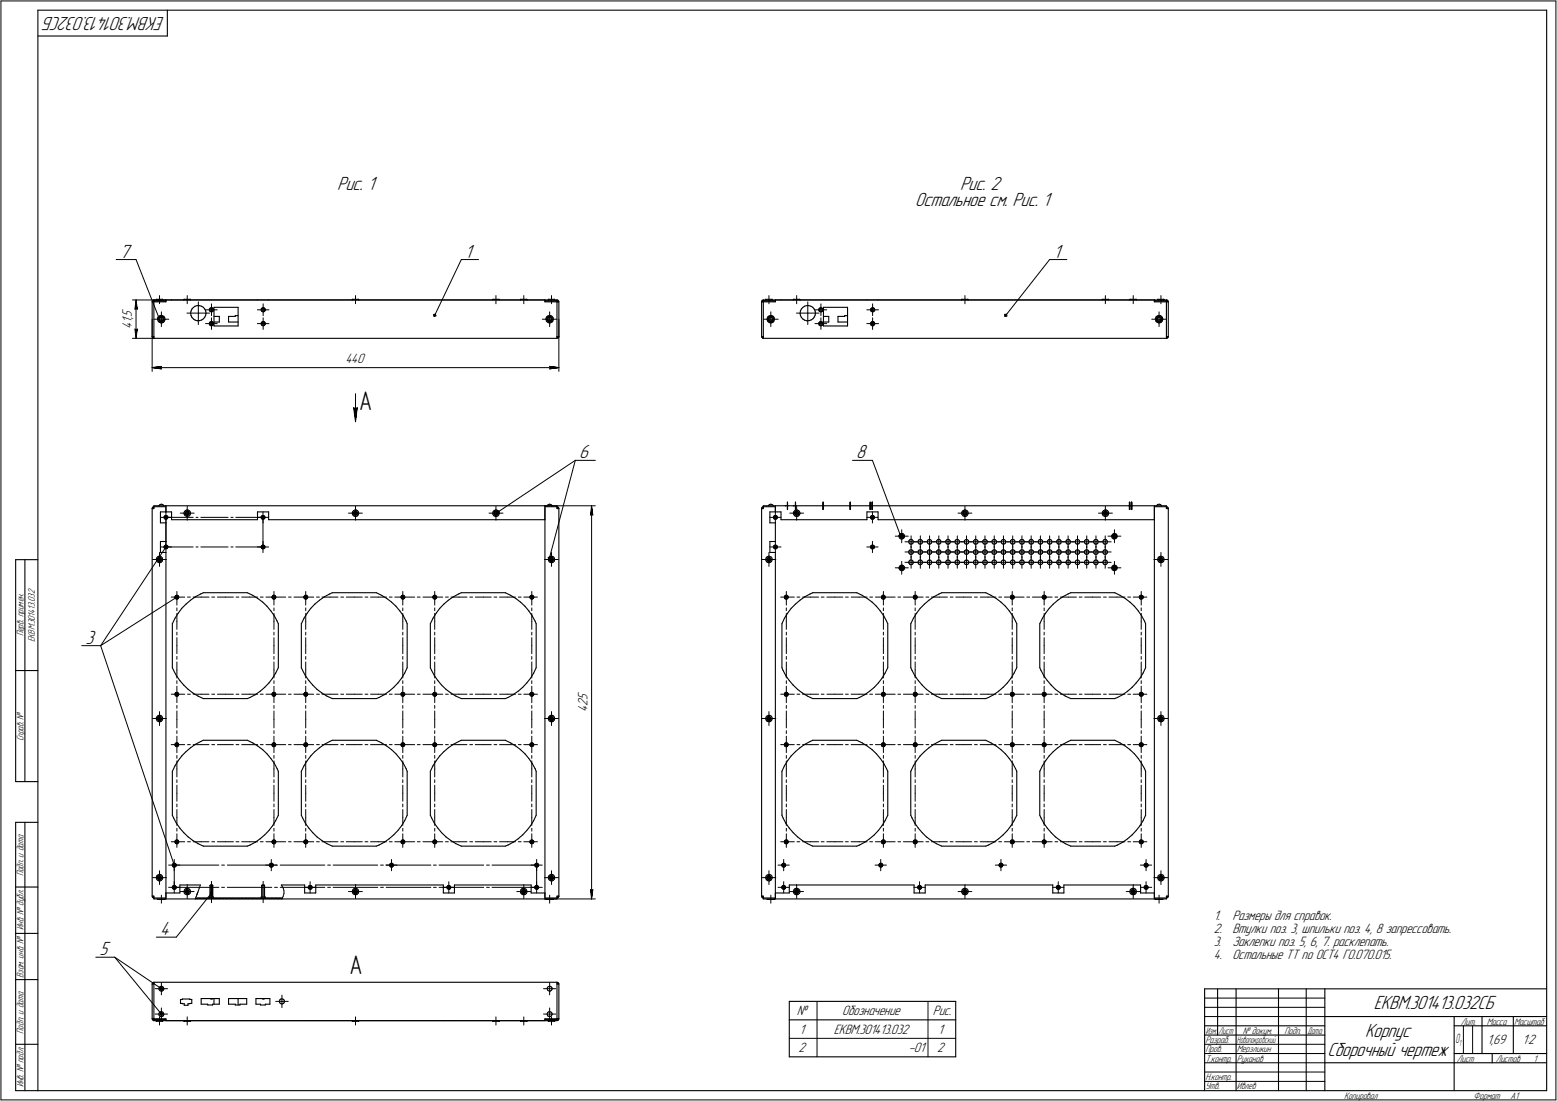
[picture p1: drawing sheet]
<svg xmlns="http://www.w3.org/2000/svg" width="842mm" height="595mm" viewBox="0 0 842 595" stroke-linecap="round" stroke-linejoin="round" font-family="sans-serif">
<defs><g id="words">
<g font-size="14.6">
<text x="194" y="222">А</text>
<text x="189" y="526">А</text>
</g>
<g font-size="10.9">
<text x="89" y="9" transform="rotate(-180 89 9)">ЕКВМ.301413.032СБ</text>
<text x="182" y="103">Рис. 1</text>
<text x="519" y="103">Рис. 2</text>
<text x="495" y="111">Остальное см. Рис. 1</text>
<text x="65" y="139">7</text>
<text x="251" y="139">1</text>
<text x="570" y="139">1</text>
<text x="313" y="248">6</text>
<text x="463" y="248">8</text>
<text x="46" y="348">3</text>
<text x="87" y="506">4</text>
<text x="54" y="516">5</text>
<text x="743" y="546">ЕКВМ.301413.032СБ</text>
<text x="738" y="561">Корпус</text>
<text x="718" y="571">Сборочный чертеж</text>
</g>
<g font-size="7.8">
<text x="71" y="173" transform="rotate(-90 71 173)">,</text>
<text x="71" y="171" transform="rotate(-90 71 171)">5</text>
<text x="71" y="178" transform="rotate(-90 71 178)">4</text>
<text x="71" y="175" transform="rotate(-90 71 175)">1</text>
<text x="187" y="196">440</text>
<text x="318" y="382" transform="rotate(-90 318 382)">2</text>
<text x="318" y="379" transform="rotate(-90 318 379)">5</text>
<text x="318" y="385" transform="rotate(-90 318 385)">4</text>
<text x="656" y="497">1.</text>
<text x="667" y="497">Размеры для справок.</text>
<text x="656" y="504">2.</text>
<text x="667" y="504">Втулки поз. 3, шпильки поз. 4, 8 запрессовать.</text>
<text x="656" y="511">3.</text>
<text x="667" y="511">Заклепки поз. 5, 6, 7. расклепать.</text>
<text x="656" y="518">4.</text>
<text x="667" y="518">Остальные ТТ по ОСТ4 Г0.070.015.</text>
<text x="431" y="549">№</text>
<text x="456" y="549">Обозначение</text>
<text x="505" y="549">Рис.</text>
<text x="432" y="559">1</text>
<text x="451" y="559">ЕКВМ.301413.032</text>
<text x="507" y="559">1</text>
<text x="432" y="569">2</text>
<text x="491" y="569">-01</text>
<text x="507" y="569">2</text>
<text x="804" y="565">1,69</text>
<text x="823" y="565">1:2</text>
</g>
<text font-size="7.5" x="787" y="564">О</text>
<g font-size="5.4">
<text x="13" y="344" transform="rotate(-90 13 344)">Перв. примен.</text>
<text x="19" y="347" transform="rotate(-90 19 347)">ЕКВМ.301413.032</text>
<text x="13" y="401" transform="rotate(-90 13 401)">Справ. №</text>
<text x="13" y="474" transform="rotate(-90 13 474)">Подп. и дата</text>
<text x="13" y="503" transform="rotate(-90 13 503)">Инв. № дубл.</text>
<text x="13" y="529" transform="rotate(-90 13 529)">Взам. инв. №</text>
<text x="790" y="554">Лит.</text>
<text x="804" y="554">Масса</text>
<text x="819" y="554">Масштаб</text>
<text x="13" y="559" transform="rotate(-90 13 559)">Подп. и дата</text>
<text x="652" y="564">Разраб.</text>
<text x="672" y="559">№ докум.</text>
<text x="695" y="559">Подп.</text>
<text x="652" y="569">Пров.</text>
<text x="669" y="569">Мерзликин</text>
<text x="652" y="574">Т.контр.</text>
<text x="669" y="574">Руханов</text>
<text x="788" y="574">Лист</text>
<text x="809" y="574">Листов</text>
<text x="829" y="574">1</text>
<text x="13" y="588" transform="rotate(-90 13 588)">Инв. № подл.</text>
<text x="652" y="584">Н.контр.</text>
<text x="652" y="589">Утв.</text>
<text x="669" y="589">Ивлев</text>
<text x="727" y="594">Копировал</text>
<text x="797" y="594">Формат</text>
<text x="817" y="594">A1</text>
</g>
<g font-size="5.3">
<text x="652" y="559">Изм.</text>
<text x="659" y="559">Лист</text>
<text x="669" y="564">Новопокровский</text>
<text x="707" y="559">Дата</text>
</g>
<text font-size="4.9" x="789" y="566">1</text>
</g></defs>
<g fill="none" stroke="#000" stroke-width=".59">
<path d="M20 6v584zM20 6h817zM20 19h71zM91 6v13zM837 6v584zM82 163h1zM82 163v19zM82 163h.1M83 162h.1M83 162l-1 1zM83 163h.1M83 163v19z"/>
<path d="M83 163h7zM83 162h7zM83 162v1zM84 162h.1M85 162h.1M85 162h3zM85 173l1 1zM85 172v1zM86 174h.1M86 171h.1M86 171l-1 1zM86 172v1z"/>
<path d="M86 173h.1M86 173l1 1zM86 174h1zM86 171h1zM86 171v1zM86 173h1zM87 174h.1M87 172h.1M87 172h-1zM87 173v1zM87 171h.1M87 174h1z"/>
<path d="M87 171h1zM87 172h1zM87 174l1-1zM88 174h.1M88 172h.1M88 171h1zM88 162h.1M88 174v-1zM88 171l1 1zM88 172v1zM88 173h.1M89 171v1z"/>
<path d="M89 172v1zM89 173h-1zM89 173h.1M89 173l-1 1zM90 162v1zM90 162h205zM90 162h.1M90 162h3zM93 162h6zM99 162h.1M99 162h4zM100 162h.1"/>
<path d="M100 162h3zM103 162h.1M103 162h36zM103 169v2zM103 168v1zM103 171l1 1zM104 167l-1 1zM104 172h1zM105 166h.1M105 166l-1 1zM105 172l1 1zM105 166l2-1z"/>
<path d="M106 173h1zM107 165h1zM107 173h1zM108 165l1 1zM108 173h1zM109 166h1zM109 173l1-1zM110 166l1 1zM111 167v1zM111 171l-1 1zM111 168v1zM111 170v1z"/>
<path d="M111 169v1zM113 175v1zM113 168h.1M113 174v1zM113 167v1zM113 176h1zM113 168h1zM113 175h1zM113 167l1 1zM114 174h.1M114 174l-1 1zM114 175v1z"/>
<path d="M114 167h.1M114 167h-1zM114 168h.1M114 174h-1zM114 167v-1zM114 176h1zM114 168l1 1zM114 174h1zM114 167h1zM114 168h1zM114 166h1zM115 176h.1"/>
<path d="M115 169v-1zM115 168h.1M115 174h.1M115 167h.1M115 166v1zM115 174v1zM115 175v1zM115 175h.1M115 167v1zM116 166v10zM116 166h13zM116 176h13z"/>
<path d="M116 171h3zM116 174h3zM119 171v3zM124 171h3zM124 171v3zM124 174h5zM127 171h2zM127 171h.1M129 166v10zM139 162h6zM141 175v1zM141 168h.1"/>
<path d="M141 174v1zM141 167h1zM141 167v1zM141 176h1zM141 168h1zM141 175h1zM141 167l1 1zM142 174h.1M142 174l-1 1zM142 175v1zM142 167h.1M142 167h-1z"/>
<path d="M142 168h.1M142 174h-1zM142 167v-1zM142 176h1zM142 168l1 1zM142 174h1zM142 167h1zM142 168h1zM142 166h1zM143 176h.1M143 169v-1zM143 168h.1"/>
<path d="M143 174h.1M143 167h.1M143 166v1zM143 174v1zM143 175v1zM143 175h.1M143 167v1zM143 174l1 1zM143 167h1zM145 162h45zM190 162h.1M190 162h4z"/>
<path d="M191 162h.1M191 162h3zM194 162h.1M194 162h88zM267 162h.1M267 162h3zM270 162h.1M282 162h.1M282 162h3zM285 162h.1M285 162h10zM295 163h6z"/>
<path d="M295 162v1zM295 162h.1M295 162h6zM295 172v1zM295 173l1 1zM296 174h.1M296 171h.1M296 171l-1 1zM296 173h.1M296 172v1zM296 173l1 1zM296 174h1z"/>
<path d="M296 171h1zM296 171v1zM296 173h1zM297 162h.1M297 174h.1M297 172h.1M297 172h-1zM297 173v1zM297 162h3zM297 171h1zM297 174h1zM297 172h1z"/>
<path d="M297 174l1-1zM298 171h.1M298 174h.1M298 172h.1M298 173h.1M298 171h1zM298 174l1-1zM298 172v1zM298 171l1 1zM299 171v1zM299 172v1zM299 173h.1"/>
<path d="M299 173l-1 1zM300 162h.1M301 163v19zM301 163h1zM302 163h.1M301 162h1zM301 163h.1M301 162v1zM302 162v1zM302 163v19zM412 163h1zM412 163v19z"/>
<path d="M412 163h.1M412 162h1zM412 162v1zM413 163h.1M413 163v19zM413 163h6zM413 162h6zM413 162v1zM414 162h.1M414 162h3zM415 173v1zM415 172v1z"/>
<path d="M415 174h1zM415 171h1zM415 171v1zM415 173h1zM416 173v1zM416 174h.1M416 171h.1M416 171l-1 1zM416 172v1zM416 173h.1M416 171h1zM416 174h1z"/>
<path d="M416 172h1zM416 172h.1M416 173l1 1zM417 171h.1M417 172h.1M417 174v-1zM417 174h1zM417 171h1zM417 172h1zM417 173h1zM418 162h.1M418 174v-1z"/>
<path d="M418 171v1zM418 172v1zM418 173h.1M418 171l1 1zM419 173l-1 1zM419 172v1zM419 173h.1M419 162v1zM419 162h205zM419 162h.1M419 162h3zM422 162h7z"/>
<path d="M429 162h.1M429 162h4zM429 162h3zM433 162h.1M433 162h36zM433 169v2zM433 168v1zM433 171v1zM433 167v1zM433 172h1zM434 166h1zM434 166l-1 1z"/>
<path d="M434 172l1 1zM435 166l1-1zM435 173h1zM436 165h1zM436 173h2zM437 165l2 1zM438 173h1zM439 166h1zM439 173l1-1zM440 166v1zM440 167l1 1zM440 171v1z"/>
<path d="M441 168v1zM441 170l-1 1zM441 169v1zM443 175v1zM443 168h.1M443 174v1zM443 167v1zM443 176h1zM443 168h1zM443 175h.1M443 174h1zM443 175l1 1z"/>
<path d="M443 167h1zM443 167h.1M443 174h.1M443 167l1-1zM444 176h.1M444 168v1zM444 168h.1M444 174h.1M444 167h.1M444 166h.1M444 176h1zM444 169l1-1z"/>
<path d="M444 174h1zM444 167h1zM444 168h1zM444 166l1 1zM445 174v1zM445 167h.1M445 175v1zM445 175h.1M445 167v1zM445 168h.1M445 166v10zM445 166h13z"/>
<path d="M445 176h13zM445 171h3zM445 174h3zM448 171v3zM453 171h4zM453 171v3zM453 174h5zM457 171h1zM457 171h.1M458 166v10zM469 162h6zM471 175v1z"/>
<path d="M471 168h.1M471 174v1zM471 167v1zM471 176h1zM471 168h1zM471 175h.1M471 174h1zM471 175l1 1zM471 167h1zM471 167h.1M471 174h.1M471 167l1-1z"/>
<path d="M472 176h.1M472 168v1zM472 174h.1M472 167h.1M472 168h.1M472 174h1zM472 166h1zM472 176h1zM472 169l1-1zM472 168h1zM472 167h1zM473 174h.1"/>
<path d="M473 166v1zM473 174v1zM473 167h.1M473 175v1zM473 175h.1M473 167v1zM473 168h.1M475 162h45zM520 162h.1M520 162h4zM520 162h3zM524 162h.1"/>
<path d="M524 162h87zM596 162h.1M596 162h3zM600 162h.1M611 162h.1M611 162h4zM615 162h.1M615 162h9zM624 163h7zM624 162v1zM624 162h.1M624 162h7z"/>
<path d="M625 172v1zM625 173v1zM625 174h1zM625 171h1zM625 171v1zM625 173h1zM626 173v1zM626 174h1zM626 171h.1M626 171l-1 1zM626 172v1zM626 173h.1"/>
<path d="M626 171h1zM626 162h.1M626 172h1zM626 172h.1M626 173l1 1zM626 162h3zM627 174h.1M627 171h1zM627 172h.1M627 174v-1zM627 174h1zM627 172h1z"/>
<path d="M628 171h.1M628 174v-1zM628 172v1zM628 173h-1zM628 171v1zM628 173h.1M628 171l1 1zM629 173l-1 1zM629 172v1zM629 173h.1M630 162h.1M631 163v19z"/>
<path d="M631 163h1zM631 163h.1M631 162h.1M631 162v1zM631 162l1 1zM632 163h.1M632 163v19zM82 182h.1M82 182h1zM82 182l1 1zM83 182h.1M83 183h.1"/>
<path d="M83 182v1zM83 183h218zM301 183h1zM301 182h.1M301 182v1zM301 182h1zM302 182h.1M302 182v1zM412 182h.1M412 182h1zM412 182v1zM412 183h.1"/>
<path d="M413 182v1zM413 183h218zM631 183h.1M631 182h.1M631 182v1zM631 182h1zM632 182l-1 1zM632 182h.1M82 275h1zM82 275v209zM82 274v1zM83 274h.1"/>
<path d="M83 274h-1zM83 275h.1M83 273h7zM83 273v1zM83 274v1zM83 274h7zM86 273h1zM86 273h.1M87 273h.1M87 277v6zM87 277h3zM87 273h1z"/>
<path d="M88 273h.1M89 279v1zM89 280h.1M89 279h1zM89 279h.1M89 280h1zM90 279h.1M90 274v3zM90 273h205zM90 273v1zM90 277h3zM90 279h1z"/>
<path d="M90 279v1zM90 280h.1M90 279l1 1zM91 280h-1zM91 279v1zM91 280h.1M93 277v4zM99 277l1 1zM100 278v1zM100 277h-1zM100 279h1zM100 276h1z"/>
<path d="M100 276v1zM100 277v1zM100 278h1zM100 277l1-1zM100 277h.1M101 278h.1M101 279h1zM101 277h-1zM101 277h.1M101 276h1zM101 278h1zM102 278h.1"/>
<path d="M101 277h1zM102 279h.1M102 276v1zM102 276h.1M102 277h.1M102 277v1zM102 279l1-1zM102 276l1 1zM103 277h.1M103 278h.1M139 277v4zM139 277h6z"/>
<path d="M141 279v1zM141 280h1zM142 279h.1M142 279h-1zM142 279l-1 1zM142 280h.1M142 279v1zM142 279h1zM143 279h.1M143 279v1zM143 280h.1M145 277v4z"/>
<path d="M190 277l1 1zM191 278v1zM191 277h-1zM191 279h1zM191 277v1zM191 276h1zM191 276v1zM191 278h1zM192 277v-1zM192 277h-1zM192 278h.1M192 277v1z"/>
<path d="M192 279h1zM192 277h.1M192 276h1zM192 278h1zM193 278h.1M192 277h1zM193 279h.1M193 276v1zM193 276h.1M193 277h.1M193 277v1zM193 276l1 1z"/>
<path d="M194 278l-1 1zM194 277h.1M194 278h.1M267 277v1zM267 278v1zM267 277h.1M267 279h1zM267 276h1zM267 276v1zM267 278h1zM267 277l1-1zM268 277l-1 1z"/>
<path d="M268 278h.1M268 279h.1M268 277h.1M268 276h1zM268 278h1zM269 278h.1M268 277h1zM268 279h1zM269 276v1zM269 276h.1M269 277h.1M269 277v1z"/>
<path d="M269 276l1 1zM270 278l-1 1zM270 277h.1M270 278h.1M295 273h6zM295 274v211zM295 274v7zM295 273v1zM295 274h6zM296 273h1zM296 273h.1M297 273h.1"/>
<path d="M297 273h1zM298 273h.1M301 273v1zM301 275h1zM301 274h1zM302 275h.1M301 274v1zM302 274h.1M302 274v1zM302 275v209zM412 275h1zM412 275v209z"/>
<path d="M412 274v1zM412 274h1zM412 274h.1M413 274h.1M412 275h.1M413 273h6zM413 273v1zM413 274v1zM413 274h6zM416 273h.1M416 273h1zM416 277v6z"/>
<path d="M416 277h3zM417 273h1zM418 273h.1M418 279v1zM418 280h1zM419 280h.1M419 279h.1M419 279h-1zM419 279v1zM419 279h1zM419 274v3zM419 273h205z"/>
<path d="M419 273v1zM419 277h3zM420 279h.1M420 279v1zM420 280h.1M422 277v4zM425 273h.1M426 273h.1M429 273h.1M429 277v1zM429 278l1 1zM429 277h.1"/>
<path d="M430 279h.1M430 276h1zM430 276l-1 1zM430 277v1zM430 278h.1M430 273h.1M430 277l1-1zM430 277h.1M430 278h1zM430 273h1zM430 279h1zM430 277h1z"/>
<path d="M431 276h.1M431 278h.1M431 277h.1M431 279h1zM431 276l1 1zM431 276h1zM431 277h1zM432 278h-1zM432 277v1zM432 277h.1M432 279v-1zM432 276v1z"/>
<path d="M432 277h1zM433 278h-1zM433 278h.1M445 273h.1M445 273h1zM460 273h.1M469 277v4zM469 277h6zM470 273h.1M471 273h.1M471 279v1zM471 280h.1"/>
<path d="M471 279h1zM471 279h.1M471 280h1zM472 279h.1M472 279l-1 1zM472 273h.1M472 279h1zM472 279l1 1zM472 280h.1M473 279v1zM473 280h.1M475 277v4z"/>
<path d="M520 277v1zM520 278l1 1zM520 277h.1M521 279h.1M521 277v1zM521 276h1zM521 276l-1 1zM521 278h.1M521 277l1-1zM521 277h.1M521 278h1zM521 279h1z"/>
<path d="M521 277h1zM522 276h.1M522 278h.1M522 277h.1M522 279h1zM522 276l1 1zM522 276h1zM522 277h1zM523 278h-1zM523 277h.1M523 277v1zM523 276v1z"/>
<path d="M523 278v1zM523 277h1zM524 278h-1zM524 278h.1M596 277v1zM596 278l1 1zM596 277h.1M597 279h.1M597 276h.1M597 276l-1 1zM597 277v1zM597 278h.1"/>
<path d="M597 277l1-1zM597 277h.1M597 278h1zM597 279h1zM597 277h1zM597 276h1zM598 276h.1M598 278h.1M598 277h.1M598 279h1zM598 276l1 1zM598 276h1z"/>
<path d="M598 278h1zM598 277h1zM599 278h-1zM599 277h.1M599 277v1zM599 276v1zM599 278v1zM599 277h1zM600 278h-1zM600 278h.1M611 273h.1M612 273h.1"/>
<path d="M624 273h7zM624 274v211zM624 274v7zM624 273v1zM624 274h7zM626 273h.1M626 273h1zM627 273h1zM628 273h.1M631 273v1zM631 275h1zM631 274h.1"/>
<path d="M631 275h.1M631 274v1zM631 274h1zM632 274v1zM632 275v209zM87 293v6zM87 283h3zM87 299h3zM87 293h3zM89 295v1zM89 296h.1M89 295h1z"/>
<path d="M89 295h.1M89 296l1 1zM89 296v1zM89 280l1 1zM89 280v1zM89 296h1zM89 297h1zM89 281h1zM90 295h.1M90 297h.1M90 296h.1M90 281h.1"/>
<path d="M90 283v10zM90 299v186zM90 297v-1zM90 281v-1zM90 295h1zM90 297l1-1zM90 295v1zM90 281l1-1zM90 295l1 1zM91 296h-1zM91 295v1zM91 296h.1"/>
<path d="M93 281h46zM141 295v1zM141 296h1zM142 295h.1M142 295h-1zM142 296v1zM142 295l-1 1zM142 280v1zM142 296h.1M142 295v1zM142 297h.1M142 281h.1"/>
<path d="M142 297h1zM142 281h1zM142 295h1zM142 296h1zM142 280h1zM142 297l1-1zM142 281l1-1zM143 295h.1M143 297v-1zM143 281v-1zM143 295v1zM143 296h.1"/>
<path d="M145 281h150zM416 293v6zM416 283h3zM416 299h3zM416 293h3zM418 295v1zM418 296h1zM419 296h.1M419 295h.1M419 295h-1zM419 296v1zM419 295v1z"/>
<path d="M419 280v1zM419 295h1zM419 297h1zM419 281h1zM419 296h1zM419 280h1zM419 283v10zM419 299v186zM420 295h.1M420 297v-1zM420 281v-1zM420 295v1z"/>
<path d="M420 296h.1M422 281h47zM471 295v1zM471 296h.1M471 295h1zM471 295h.1M471 296l1 1zM471 280l1 1zM471 296h1zM472 295h.1M472 295l-1 1zM472 297h.1"/>
<path d="M472 281h.1M472 296h.1M472 295h1zM472 297l1-1zM472 281l1-1zM472 295l1 1zM473 295v1zM473 296h.1M475 281h149zM486 290l1 1zM486 289v1zM487 291h.1"/>
<path d="M487 289v-1zM487 289h-1zM487 290h.1M487 290v1zM487 289h1zM487 289v1zM487 288h1zM487 291h1zM487 290l1 1zM488 289h.1M488 291h.1M488 291h1z"/>
<path d="M488 291v-1zM488 288l1 1zM488 289h1zM488 289v1zM488 290h.1M489 289h.1M489 291h.1M489 289v1zM489 290l-1 1zM489 290h.1M489 290v1zM491 293h1z"/>
<path d="M491 298l1 1zM492 292l-1 1zM492 293v1zM492 298h-1zM492 299h.1M492 292h1zM492 292h.1M492 294h1zM492 297h1zM492 297v1zM492 299l1 1zM493 294h.1"/>
<path d="M493 300v-1zM493 292h.1M493 297h.1M493 292h1zM493 294h1zM493 297l1 1zM493 299h1zM494 292v1zM494 298h.1M494 293v1zM494 298v1zM496 298l1 1z"/>
<path d="M496 293h1zM497 298h-1zM497 299h.1M497 292l-1 1zM497 293v1zM497 297h1zM497 297v1zM497 299l1 1zM497 292h1zM497 292h.1M497 294h1zM498 300v-1z"/>
<path d="M498 294h.1M498 297h.1M498 292h.1M498 297l1 1zM498 299h1zM498 292h1zM498 294h1zM499 298h.1M499 292v1zM499 298v1zM499 293v1zM501 293h1z"/>
<path d="M501 298l1 1zM502 292l-1 1zM502 293v1zM502 298h-1zM502 299h.1M502 292h1zM502 292h.1M502 294h1zM502 297h1zM502 297v1zM502 299l1 1zM503 294h.1"/>
<path d="M503 300v-1zM503 292h.1M503 297h.1M503 292h1zM503 297l1 1zM503 299h1zM504 292v1zM504 294h-1zM504 298h.1M504 293v1zM504 298v1zM506 298l1 1z"/>
<path d="M506 293h1zM507 298h-1zM507 299h.1M507 292l-1 1zM507 293v1zM507 297h1zM507 297v1zM507 299l1 1zM507 292h1zM507 292h.1M507 294h1zM508 300v-1z"/>
<path d="M508 294h.1M508 297h.1M508 292h.1M508 297l1 1zM508 299h1zM508 292h1zM509 298h.1M509 292v1zM509 294h-1zM509 298v1zM509 293v1zM511 293h1z"/>
<path d="M511 298l1 1zM512 292l-1 1zM512 293v1zM512 298h-1zM512 299h.1M512 292h1zM512 292h.1M512 294h1zM512 297h1zM512 297v1zM512 299l1 1zM513 292h.1"/>
<path d="M513 294h.1M513 297h.1M513 300v-1zM513 292h1zM513 294h1zM513 297l1 1zM513 299h1zM514 292v1zM514 298h.1M514 293v1zM514 298v1zM516 298l1 1z"/>
<path d="M516 293h1zM517 298h-1zM517 299h.1M517 292h.1M517 292l-1 1zM517 293v1zM517 297h1zM517 297v1zM517 299l1 1zM517 292h1zM517 294h1zM518 297h.1"/>
<path d="M518 300v-1zM518 292h.1M518 294h.1M518 297l1 1zM518 299h1zM518 292h1zM518 294h1zM519 298h.1M519 292v1zM519 298v1zM519 293v1zM521 298l1 1z"/>
<path d="M521 293h1zM522 298v-1zM522 298h-1zM522 299h.1M522 292h.1M522 292l-1 1zM522 293v1zM522 299l1 1zM522 294h1zM522 297h1zM522 292h1zM523 297h.1"/>
<path d="M523 300v-1zM523 292h.1M523 294h.1M523 297l1 1zM523 299h1zM523 292h1zM523 294h1zM524 298h.1M524 292v1zM524 298v1zM524 293v1zM526 298l1 1z"/>
<path d="M526 293h1zM527 298v-1zM527 298h-1zM527 299h.1M527 292h.1M527 292l-1 1zM527 293v1zM527 299l1 1zM527 294h1zM527 297h1zM527 292h1zM528 297h.1"/>
<path d="M528 300v-1zM528 292h.1M528 294h.1M528 297l1 1zM528 299h1zM528 292h1zM528 294h1zM529 298h.1M529 292v1zM529 298v1zM529 293v1zM531 293h1z"/>
<path d="M531 298l1 1zM532 292h.1M532 292l-1 1zM532 293v1zM532 298v-1zM532 298h-1zM532 299h.1M532 294h1zM532 299l1 1zM532 292h1zM532 297h1zM533 292h.1"/>
<path d="M533 294h.1M533 297h.1M533 300v-1zM533 292h1zM533 294h1zM533 297l1 1zM533 299h1zM534 292v1zM534 298h.1M534 293v1zM534 298v1zM536 293h1z"/>
<path d="M536 298l1 1zM537 292h.1M537 292l-1 1zM537 293v1zM537 298v-1zM537 298h-1zM537 299h.1M537 294h1zM537 299l1 1zM537 292h1zM537 297h1zM538 292h.1"/>
<path d="M538 294h.1M538 297h.1M538 300v-1zM538 292h1zM538 294h1zM538 297l1 1zM538 299h1zM539 292v1zM539 298h.1M539 293v1zM539 298v1zM541 293h1z"/>
<path d="M541 298l1 1zM542 292h.1M542 292l-1 1zM542 293v1zM542 298v-1zM542 298h-1zM542 299h.1M542 292h1zM542 294h1zM542 297h1zM542 299l1 1zM543 292h.1"/>
<path d="M543 294h.1M543 297h.1M543 300v-1zM543 292h1zM543 294h1zM543 297l1 1zM543 299h1zM544 292v1zM544 298h.1M544 293v1zM544 298v1zM546 298l1 1z"/>
<path d="M546 293h1zM547 298v-1zM547 298h-1zM547 299h.1M547 292h.1M547 292l-1 1zM547 293v1zM547 297h1zM547 299l1 1zM547 292h1zM547 294h1zM548 297h.1"/>
<path d="M548 300v-1zM548 292h.1M548 294h.1M548 299h1zM548 294h1zM548 297l1 1zM548 292h1zM549 298h.1M549 292v1zM549 298v1zM549 293v1zM551 298l1 1z"/>
<path d="M551 293h1zM552 298v-1zM552 298h-1zM552 299h.1M552 292h.1M552 292l-1 1zM552 293v1zM552 297h1zM552 299l1 1zM552 292h1zM552 294h1zM553 297h.1"/>
<path d="M553 300v-1zM553 292h.1M553 294h.1M553 299h1zM553 294h1zM553 297l1 1zM553 292h1zM554 298h.1M554 292v1zM554 298v1zM554 293v1zM556 293h1z"/>
<path d="M556 298l1 1zM557 293v1zM557 299h.1M557 292l-1 1zM557 298h-1zM557 292h1zM557 292h.1M557 294h1zM557 297h1zM557 297v1zM557 299l1 1zM558 292h.1"/>
<path d="M558 294h.1M558 297h.1M558 300v-1zM558 294h1zM558 299h1zM558 292h1zM558 297l1 1zM559 292v1zM559 298h.1M559 293v1zM559 298v1zM562 293h.1"/>
<path d="M562 298v1zM562 293v1zM562 299h.1M562 292v1zM562 298h.1M562 292h1zM562 292h.1M562 294h1zM562 297h1zM562 297v1zM562 299l1 1zM563 292h.1"/>
<path d="M563 294h.1M563 297h.1M563 300v-1zM563 294h1zM563 299h1zM563 292h1zM563 297l1 1zM564 292v1zM564 298h.1M564 293v1zM564 298v1zM567 298v1z"/>
<path d="M567 293h.1M567 299h.1M567 293v1zM567 298h.1M567 292v1zM567 297h1zM567 297v1zM567 299l1 1zM567 292h1zM567 292h.1M567 294h1zM568 297h.1"/>
<path d="M568 300v-1zM568 292h.1M568 294h.1M568 297l1 1zM568 299h1zM568 292h1zM568 294h1zM569 298h.1M569 292v1zM569 298v1zM569 293v1zM571 293h1z"/>
<path d="M571 298l1 1zM572 292l-1 1zM572 293v1zM572 298h-1zM572 299h.1M572 292h1zM572 292h.1M572 294h1zM572 297h1zM572 297v1zM572 299l1 1zM573 292h.1"/>
<path d="M573 294h.1M573 297h.1M573 300v-1zM573 292h1zM573 297l1 1zM573 299h1zM574 292v1zM574 294h-1zM574 298h.1M574 293v1zM574 298v1zM576 293h1z"/>
<path d="M576 298l1 1zM577 292l-1 1zM577 293v1zM577 298h-1zM577 299h.1M577 292h1zM577 292h.1M577 294h1zM577 297h1zM577 297v1zM577 299l1 1zM578 294h.1"/>
<path d="M578 300v-1zM578 292h.1M578 297h.1M578 292h1zM578 297l1 1zM578 299h1zM579 292v1zM579 294h-1zM579 298h.1M579 293v1zM579 298v1zM581 298l1 1z"/>
<path d="M581 293h1zM582 298h-1zM582 299h.1M582 292l-1 1zM582 293v1zM582 297h1zM582 297v1zM582 299l1 1zM582 292h1zM582 292h.1M582 294h1zM583 300v-1z"/>
<path d="M583 294h.1M583 297h.1M583 292h.1M583 297l1 1zM583 299h1zM583 292h1zM583 294h1zM584 298h.1M584 292v1zM584 298v1zM584 293v1zM586 298l1 1z"/>
<path d="M586 293h1zM587 298h-1zM587 299h.1M587 292l-1 1zM587 293v1zM587 297h1zM587 297v1zM587 299l1 1zM587 292h1zM587 292h.1M587 294h1zM588 300v-1z"/>
<path d="M588 294h.1M588 297h.1M588 292h.1M588 297l1 1zM588 299h1zM588 292h1zM588 294h1zM589 298h.1M589 292v1zM589 298v1zM589 293v1zM591 298l1 1z"/>
<path d="M591 293h1zM592 298h-1zM592 299h.1M592 292l-1 1zM592 293v1zM592 297h1zM592 297v1zM592 299l1 1zM592 292h1zM592 292h.1M592 294h1zM593 300v-1z"/>
<path d="M593 294h.1M593 297h.1M593 292h.1M593 297l1 1zM593 299h1zM593 292h1zM593 294h1zM594 298h.1M594 292v1zM594 298v1zM594 293v1zM596 298l1 1z"/>
<path d="M596 293h1zM597 298h-1zM597 299h.1M597 292h.1M597 292l-1 1zM597 293v1zM597 297h1zM597 297v1zM597 299l1 1zM597 292h1zM597 294h1zM598 300v-1z"/>
<path d="M598 294h.1M598 297h.1M598 292h.1M598 297l1 1zM598 299h1zM598 292h1zM598 294h1zM599 298h.1M599 292v1zM599 298v1zM599 293v1zM601 289v1z"/>
<path d="M601 290l1 1zM602 291h.1M602 289v-1zM602 289h-1zM602 290h.1M602 290v1zM602 289h1zM602 289v1zM602 291h1zM602 288h1zM602 290l1 1zM603 289h.1"/>
<path d="M603 291h.1M603 291h1zM603 291v-1zM603 288l1 1zM603 289h1zM603 289v1zM603 290h.1M604 291h.1M604 289h.1M604 289v1zM604 290l-1 1zM604 290h.1"/>
<path d="M604 290v1zM8 303v119zM8 303h12zM13 303v119zM84 302l1 1zM85 303v1zM85 302h-1zM85 304h1zM85 302v1zM85 301h1zM85 301v1zM85 303h1z"/>
<path d="M86 302v-1zM86 302h-1zM86 303h.1M86 302v1zM86 302h.1M86 304h1zM86 301h1zM86 303h1zM87 303h.1M86 302h1zM87 304h.1M87 301v1z"/>
<path d="M87 301h.1M87 302h.1M87 302v1zM87 301l1 1zM88 303l-1 1zM88 302h.1M88 303h.1M297 302v1zM297 303v1zM297 302h.1M297 304h1zM297 301h1z"/>
<path d="M297 301v1zM297 303h1zM298 302v-1zM298 302h-1zM298 303h.1M298 302v1zM298 302h.1M298 304h1zM298 301h1zM298 303h1zM299 303h.1M298 302h1z"/>
<path d="M299 304h.1M299 301v1zM299 301h.1M299 302h.1M299 302v1zM299 304l1-1zM299 301l1 1zM300 302h.1M300 303h.1M414 302v1zM414 303l1 1zM414 302h.1"/>
<path d="M415 304h.1M415 301h1zM415 301l-1 1zM415 302v1zM415 303h.1M415 302l1-1zM415 302h.1M415 303h1zM415 304h1zM415 302h1zM416 301h.1M416 303h.1"/>
<path d="M416 302h.1M416 304h1zM416 301l1 1zM416 301h1zM416 302h1zM417 303h-1zM417 302h.1M417 302v1zM417 304v-1zM417 301v1zM417 302h1zM418 303h-1z"/>
<path d="M418 303h.1M486 307l1 1zM486 307h.1M487 308h.1M487 306h.1M487 306l-1 1zM487 307h.1M487 307v1zM487 306h1zM487 306v1zM487 306l1-1zM487 308h1z"/>
<path d="M488 306h.1M488 308h.1M488 308h1zM488 308v-1zM488 305l1 1zM488 306h1zM488 306v1zM488 307h.1M489 306h.1M489 308h.1M489 306v1zM489 307l-1 1z"/>
<path d="M489 307h.1M489 307v1zM491 304l1 1zM492 303l-1 1zM492 305h.1M492 303h1zM492 303h.1M492 305h1zM493 305h.1M493 303h.1M493 303h1zM493 305h1z"/>
<path d="M494 303v1zM494 304v1zM496 304l1 1zM497 303l-1 1zM497 305h.1M497 303h1zM497 303h.1M497 305h1zM498 305h.1M498 303h.1M498 303h1zM498 305h1z"/>
<path d="M499 303v1zM499 304v1zM501 304l1 1zM502 303l-1 1zM502 305h.1M502 303h1zM502 303h.1M502 305h1zM503 305h.1M503 303h.1M503 303h1zM504 303v1z"/>
<path d="M504 305h-1zM504 304v1zM506 304l1 1zM507 303l-1 1zM507 305h.1M507 303h1zM507 303h.1M507 305h1zM508 305h.1M508 303h.1M508 303h1zM509 303v1z"/>
<path d="M509 305h-1zM509 304v1zM511 304l1 1zM512 303l-1 1zM512 305h.1M512 303h1zM512 303h.1M512 305h1zM513 303h.1M513 305h.1M513 303h1zM513 305h1z"/>
<path d="M514 303v1zM514 304v1zM516 304l1 1zM517 303l-1 1zM517 305h.1M517 303h1zM517 303h.1M517 305h1zM518 303h.1M518 305h.1M518 303h1zM518 305h1z"/>
<path d="M519 303v1zM519 304v1zM521 304l1 1zM522 303h.1M522 303l-1 1zM522 305h.1M522 305h1zM522 303h1zM523 303h.1M523 305h.1M523 303h1zM523 305h1z"/>
<path d="M524 303v1zM524 304v1zM526 304l1 1zM527 303h.1M527 303l-1 1zM527 305h.1M527 305h1zM527 303h1zM528 303h.1M528 305h.1M528 303h1zM528 305h1z"/>
<path d="M529 303v1zM529 304v1zM531 304l1 1zM532 303h.1M532 303l-1 1zM532 305h.1M532 305h1zM532 303h1zM533 303h.1M533 305h.1M533 303h1zM533 305h1z"/>
<path d="M534 303v1zM534 304v1zM536 304l1 1zM537 303h.1M537 303l-1 1zM537 305h.1M537 305h1zM537 303h1zM538 303h.1M538 305h.1M538 303h1zM538 305h1z"/>
<path d="M539 303v1zM539 304v1zM541 304l1 1zM542 303h.1M542 303l-1 1zM542 305h.1M542 303h1zM542 305h1zM543 303h.1M543 305h.1M543 303h1zM543 305h1z"/>
<path d="M544 303v1zM544 304v1zM546 304l1 1zM547 303l-1 1zM547 305h.1M547 303h1zM547 303h.1M547 305h1zM548 303h.1M548 305h.1M548 305h1zM548 303h1z"/>
<path d="M549 303v1zM549 304v1zM551 304l1 1zM552 303l-1 1zM552 305h.1M552 303h1zM552 303h.1M552 305h1zM553 303h.1M553 305h.1M553 305h1zM553 303h1z"/>
<path d="M554 303v1zM554 304v1zM556 304l1 1zM557 305h.1M557 303l-1 1zM557 303h1zM557 303h.1M557 305h1zM558 303h.1M558 305h.1M558 305h1zM558 303h1z"/>
<path d="M559 303v1zM559 304v1zM562 304v1zM562 305h.1M562 303v1zM562 303h1zM562 303h.1M562 305h1zM563 303h.1M563 305h.1M563 305h1zM563 303h1z"/>
<path d="M564 303v1zM564 304v1zM567 304v1zM567 305h.1M567 303v1zM567 303h1zM567 303h.1M567 305h1zM568 303h.1M568 305h.1M568 303h1zM568 305h1z"/>
<path d="M569 303v1zM569 304v1zM571 304l1 1zM572 303l-1 1zM572 305h.1M572 303h1zM572 303h.1M572 305h1zM573 303h.1M573 305h.1M573 303h1zM574 303v1z"/>
<path d="M574 305h-1zM574 304v1zM576 304l1 1zM577 303l-1 1zM577 305h.1M577 303h1zM577 303h.1M577 305h1zM578 305h.1M578 303h.1M578 303h1zM579 303v1z"/>
<path d="M579 305h-1zM579 304v1zM581 304l1 1zM582 303l-1 1zM582 305h.1M582 303h1zM582 303h.1M582 305h1zM583 305h.1M583 303h.1M583 303h1zM583 305h1z"/>
<path d="M584 303v1zM584 304v1zM586 304l1 1zM587 303l-1 1zM587 305h.1M587 303h1zM587 303h.1M587 305h1zM588 305h.1M588 303h.1M588 303h1zM588 305h1z"/>
<path d="M589 303v1zM589 304v1zM591 304l1 1zM592 303l-1 1zM592 305h.1M592 303h1zM592 303h.1M592 305h1zM593 305h.1M593 303h.1M593 303h1zM593 305h1z"/>
<path d="M594 303v1zM594 304v1zM596 304l1 1zM597 303l-1 1zM597 305h.1M597 303h1zM597 303h.1M597 305h1zM598 305h.1M598 303h.1M598 303h1zM598 305h1z"/>
<path d="M599 303v1zM599 304v1zM601 307h.1M601 307l1 1zM602 308h.1M602 306h.1M602 306l-1 1zM602 307h.1M602 307v1zM602 306h1zM602 306v1zM602 308h1z"/>
<path d="M602 306l1-1zM603 306h.1M603 308h.1M603 308h1zM603 308v-1zM603 305l1 1zM603 306h1zM603 306v1zM603 307h.1M604 308h.1M604 306h.1M604 306v1z"/>
<path d="M604 307l-1 1zM604 307h.1M604 307v1zM626 302v1zM626 303l1 1zM626 302h.1M627 304h.1M627 302v1zM627 301h1zM627 301l-1 1zM627 303h.1M627 302l1-1z"/>
<path d="M627 302h.1M627 303h1zM627 304h1zM627 302h1zM628 301h.1M628 303h.1M628 302h.1M628 304h1zM628 301l1 1zM628 301h1zM628 302h1zM629 303h-1z"/>
<path d="M629 302h.1M629 302v1zM629 304v-1zM629 301v1zM629 302h1zM630 303h-1zM630 303h.1M93 337v24zM95 322v1zM95 323v1zM95 334l-2 3zM95 323h.1"/>
<path d="M95 322h1zM95 322h.1M95 324h1zM95 323h1zM96 322h.1M96 324h.1M96 323h.1M96 324v-1zM96 322h1zM96 324l1-1zM96 322v1zM96 322l1 1z"/>
<path d="M96 331l-1 3zM97 322v1zM97 323h-1zM97 323h.1M98 329l-2 2zM98 329l3-2zM101 327l2-3zM103 324l3-1zM106 323l3-2zM109 321l1-1zM110 320h24zM134 320l3 2z"/>
<path d="M137 322l2 2zM139 324l3 1zM142 325l2 3zM144 328l2 2zM146 330l2 3zM147 322v1zM147 323v1zM147 323h.1M147 324h1zM147 322h1zM147 323l1 1zM147 322h.1"/>
<path d="M147 323h1zM148 323h.1M148 322h.1M148 322l-1 1zM148 324h.1M148 322h1zM148 324h1zM148 333l2 3zM148 324l1-1zM148 323h1zM149 322h.1M149 324v-1z"/>
<path d="M149 322v1zM149 323h.1M150 336l1 1zM151 337v24zM163 337v24zM164 322v1zM164 323l1 1zM164 334l-1 3zM165 323h.1M165 322h.1M165 322h-1zM165 324h.1"/>
<path d="M165 322v1zM165 323v1zM165 322h1zM165 324h1zM165 323h1zM166 322h.1M166 324v-1zM166 322v1zM166 323h.1M166 331l-2 3zM168 329l-2 2zM170 327l-2 2z"/>
<path d="M170 327l3-3zM173 324l2-1zM175 323l3-2zM178 321l2-1zM180 320h24zM204 320l2 2zM206 322l3 2zM209 324l3 1zM212 325l2 3zM214 328l2 2zM216 330l2 3zM217 322v1z"/>
<path d="M217 323v1zM217 323h.1M217 322h1zM217 322h.1M217 324h1zM217 323l1 1zM217 323h1zM218 322h.1M218 322l-1 1zM218 324h.1M218 323h.1M218 333l2 3z"/>
<path d="M218 322h1zM218 324l1-1zM218 322l1 1zM219 322v1zM219 323h.1M220 336v1zM220 337v24zM233 337v24zM234 322v1zM234 323v1zM234 334l-1 3zM234 323h.1"/>
<path d="M234 322h1zM234 322h.1M234 324h1zM234 323l1 1zM235 323h.1M235 322h.1M235 322v1zM235 324h.1M235 322h1zM235 324h1zM236 322h.1M235 324l1-1z"/>
<path d="M236 324v-1zM236 322v1zM236 323h-1zM236 323h.1M236 331l-2 3zM238 329l-2 2zM240 327l-2 2zM240 327l2-3zM242 324l3-1zM245 323l3-2zM248 321l2-1zM250 320h23z"/>
<path d="M273 320l3 2zM276 322l3 2zM279 324l3 1zM282 325l2 3zM284 328l2 2zM286 330l2 3zM287 322v1zM287 323v1zM287 323h.1M287 322h1zM287 322h.1M287 324h.1"/>
<path d="M287 323h1zM287 324h1zM288 322h.1M288 323h.1M288 333l1 3zM288 324v-1zM288 322h1zM288 324l1-1zM288 322v1zM289 322v1zM289 323h.1M289 336l1 1z"/>
<path d="M290 337v24zM423 337v24zM424 322v1zM424 323l1 1zM424 334l-1 3zM424 323h1zM425 324h.1M425 322h.1M425 322l-1 1zM425 323v1zM425 322h-1zM425 323h.1"/>
<path d="M425 322v1zM425 322h1zM425 324h1zM425 323h1zM426 322h.1M426 324v-1zM426 322v1zM426 323h.1M426 331l-2 3zM428 329l-2 2zM428 329l2-2zM430 327l3-3z"/>
<path d="M433 324l2-1zM435 323l3-2zM438 321l2-1zM440 320h23zM463 320l3 2zM466 322l3 2zM469 324l3 1zM472 325l2 3zM474 328l2 2zM476 330l2 3zM477 322v1zM477 323v1z"/>
<path d="M477 323h.1M477 324h1zM477 322h.1M477 323l1 1zM477 322h1zM477 323h1zM478 324h.1M478 322h.1M478 323h.1M478 333l1 3zM478 324v-1zM478 322h1z"/>
<path d="M478 324l1-1zM478 322v1zM478 322l1 1zM479 322v1zM479 323h-1zM479 323h.1M479 336l1 1zM480 337v24zM493 337v24zM494 323v1zM494 322v1zM494 334l-1 3z"/>
<path d="M494 323h.1M494 322h1zM494 322h.1M494 324h1zM494 323l1 1zM494 323h1zM495 322h.1M495 322l-1 1zM495 324h.1M495 323h.1M495 322h1zM495 324l1-1z"/>
<path d="M495 322l1 1zM496 323h-1zM496 323h.1M496 322v1zM496 331l-2 3zM498 329l-2 2zM498 329l2-2zM500 327l2-3zM502 324l3-1zM505 323l3-2zM508 321l1-1zM509 320h24z"/>
<path d="M533 320l3 2zM536 322l3 2zM539 324l2 1zM541 325l3 3zM544 328l2 2zM546 330l2 3zM547 322v1zM547 323v1zM547 323h.1M547 322h.1M547 324h.1M547 322h1z"/>
<path d="M547 324h1zM547 323h1zM548 322h.1M548 333l1 3zM548 324v-1zM548 322v1zM548 323h.1M548 322l1 1zM549 323h-1zM549 323h.1M549 336l1 1zM550 337v24z"/>
<path d="M562 337v24zM564 322v1zM564 323v1zM564 334l-2 3zM564 323h.1M564 322h1zM564 322h.1M564 324h1zM564 323h1zM565 322h.1M565 324h.1M565 323h.1"/>
<path d="M565 324v-1zM565 322h1zM565 324l1-1zM565 322v1zM565 322l1 1zM565 331l-1 3zM566 323h-1zM566 322v1zM566 323h.1M567 329l-2 2zM570 327l-3 2zM570 327l2-3z"/>
<path d="M572 324l3-1zM575 323l3-2zM578 321l1-1zM579 320h24zM603 320l3 2zM606 322l3 2zM609 324l2 1zM611 325l2 3zM613 328l3 2zM616 330l1 3zM616 322v1zM616 323l1 1z"/>
<path d="M616 323h1zM617 322h.1M617 322h-1zM617 324h.1M617 322l-1 1zM617 323v1zM617 323h.1M617 322v1zM617 324h1zM617 322h1zM617 323h1zM617 333l2 3z"/>
<path d="M617 324l1-1zM618 322h.1M618 324v-1zM618 322v1zM618 323h.1M619 336l1 1zM620 337v24zM8 362h12zM93 361l1 1zM94 362l1 3zM95 375v1zM95 376h.1"/>
<path d="M95 374h1zM95 374v1zM95 376h1zM95 375v-1zM95 375h.1M95 375h1zM95 365l2 3zM96 374h.1M96 376h.1M96 375h.1M96 374v1zM96 374l1 1z"/>
<path d="M96 375v1zM96 375h1zM97 375h.1M97 376h-1zM97 375l-1 1zM97 375v1zM97 368l2 2zM99 370l3 3zM102 373l2 2zM104 375l3 1zM107 376l3 2zM110 378h24z"/>
<path d="M134 378l1-1zM135 377l3-2zM138 375l3-1zM141 374l2-2zM145 369l-2 3zM147 375v1zM147 376h.1M147 376h1zM147 375l1-1zM147 375h.1M147 367l-2 2zM147 374h1z"/>
<path d="M147 374v1zM147 375l1 1zM148 376h.1M148 375h.1M148 375h-1zM148 374h.1M148 374h1zM148 376h1zM148 375h1zM148 374l1 1zM148 376l1-1zM149 374v1z"/>
<path d="M149 376h.1M149 375h.1M149 375v1zM149 364l-2 3zM151 361l-2 3zM163 361l1 1zM164 362l1 3zM164 375v1zM164 376h1zM165 375v1zM165 374h.1M165 374l-1 1z"/>
<path d="M165 376h.1M165 375v-1zM165 375h.1M165 374h1zM165 376h1zM165 365l2 3zM165 375h1zM166 374v1zM166 376h.1M166 375h.1M166 375v1zM167 368l2 2z"/>
<path d="M169 370l2 3zM171 373l3 2zM174 375l3 1zM177 376l3 2zM180 378h24zM204 378l1-1zM205 377l3-2zM208 375l2-1zM210 374l3-2zM215 369l-2 3zM217 375v1zM217 376h.1"/>
<path d="M217 374h1zM217 374v1zM217 376h1zM217 375l1-1zM217 375h.1M217 367l-2 2zM218 375h.1M218 375h-1zM218 374h.1M218 376h.1M218 374l1 1zM218 376h1z"/>
<path d="M218 375h1zM218 375v1zM219 375h.1M219 375v1zM219 364l-2 3zM220 361l-1 3zM233 361v1zM233 362l2 3zM234 375v1zM234 376h.1M234 374h1zM234 374v1z"/>
<path d="M234 376h1zM234 375l1-1zM234 375h.1M235 375v1zM235 376h.1M235 375h.1M235 374h.1M235 374h1zM235 376h1zM235 365l2 3zM236 375h.1M235 374l1 1z"/>
<path d="M236 374v1zM236 376h.1M236 375l-1 1zM236 375v1zM237 368l2 2zM239 370l2 3zM241 373l3 2zM244 375l3 1zM247 376l3 2zM250 378h23zM273 378l2-1zM275 377l3-2z"/>
<path d="M278 375l2-1zM280 374l3-2zM285 369l-2 3zM287 375v1zM287 376h.1M287 374h1zM287 374v1zM287 375v-1zM287 375h.1M287 367l-2 2zM287 376h1zM287 375h1z"/>
<path d="M288 374h.1M288 376h.1M288 375h.1M288 374v1zM288 374l1 1zM288 376h1zM288 375v1zM289 375h.1M289 364l-2 3zM289 375v1zM290 361l-1 3zM423 361l1 1z"/>
<path d="M424 362l1 3zM424 375v1zM424 376h1zM424 375l1 1zM425 376h.1M425 375v-1zM425 375h-1zM425 374h.1M425 374l-1 1zM425 375v1zM425 375h.1M425 374h1z"/>
<path d="M425 376h1zM425 365l2 3zM425 375h1zM426 374v1zM426 376h.1M426 375h.1M426 375v1zM427 368l2 2zM429 370l2 3zM431 373l3 2zM434 375l3 1zM437 376l3 2z"/>
<path d="M440 378h23zM463 378l2-1zM465 377l3-2zM468 375l2-1zM470 374l3-2zM475 369l-2 3zM477 375v1zM477 376h.1M477 376h1zM477 375v-1zM477 375h.1M477 367l-2 2z"/>
<path d="M477 374h1zM477 374v1zM477 375h1zM478 376h.1M478 374h.1M478 375h.1M478 374v1zM478 376v-1zM478 374l1 1zM478 375h1zM479 375h.1M479 376h-1z"/>
<path d="M479 375l-1 1zM479 364l-2 3zM479 375v1zM480 361l-1 3zM493 361v1zM493 362l2 3zM494 376h.1M494 375v1zM494 374h1zM494 374v1zM494 376h1zM494 375l1-1z"/>
<path d="M494 375h.1M495 375h.1M495 375h-1zM495 374h.1M495 376h.1M495 365l2 3zM495 374l1 1zM495 376h1zM495 375h1zM496 375l-1 1zM496 375h.1M496 375v1z"/>
<path d="M497 368l2 2zM499 370l2 3zM501 373l3 2zM504 375l2 1zM506 376l3 2zM509 378h24zM533 378l2-1zM535 377l2-2zM537 375l3-1zM540 374l3-2zM545 369l-2 3zM547 375v1z"/>
<path d="M547 376h.1M547 374h.1M547 374v1zM547 375v-1zM547 375h.1M547 367l-2 2zM547 375h1zM547 374h1zM547 376h1zM548 375h.1M548 374v1zM548 376h.1"/>
<path d="M548 375v1zM548 375h1zM548 364l-1 3zM549 375l-1 1zM549 375h.1M550 361l-2 3zM562 361l1 1zM563 362l2 3zM564 375v1zM564 376h.1M564 374h1zM564 374v1z"/>
<path d="M564 376h1zM564 375v-1zM564 375h.1M564 375h1zM565 374h.1M565 376h.1M565 365l1 3zM565 375h.1M565 374v1zM565 374l1 1zM565 376h1zM565 375v1z"/>
<path d="M565 375h1zM566 375l-1 1zM566 375h.1M566 375v1zM566 368l3 2zM569 370l2 3zM571 373l2 2zM573 375l3 1zM576 376l3 2zM579 378h24zM603 378l1-1zM604 377l3-2z"/>
<path d="M607 375l3-1zM610 374l2-2zM615 369l-3 3zM616 375v1zM616 376h1zM616 375l1 1zM617 374h.1M617 374l-1 1zM617 376h.1M617 375v-1zM617 375h-1zM617 367l-2 2z"/>
<path d="M617 375v1zM617 375h.1M617 376h1zM617 374h1zM617 375h1zM617 374l1 1zM618 374v1zM618 376h.1M618 375h.1M618 375v1zM618 364l-1 3zM620 361l-2 3z"/>
<path d="M84 388l1 1zM85 389v1zM85 388h-1zM85 390h1zM85 388v1zM85 387h1zM85 387v1zM85 389h1zM86 388v-1zM86 388h-1zM86 389h.1M86 388v1z"/>
<path d="M86 390h1zM86 388h.1M86 387h1zM86 389h1zM87 389h.1M86 388h1zM87 390h.1M87 387v1zM87 387h.1M87 388h.1M87 388v1zM87 387l1 1z"/>
<path d="M88 389l-1 1zM88 388h.1M88 389h.1M297 388v1zM297 389v1zM297 388h.1M297 390h1zM297 387h1zM297 387v1zM297 389h1zM298 388v-1zM298 388h-1z"/>
<path d="M298 389h.1M298 388v1zM298 390h1zM298 388h.1M298 387h1zM298 389h1zM299 389h.1M298 388h1zM299 390h.1M299 387v1zM299 387h.1M299 388h.1"/>
<path d="M299 388v1zM299 387l1 1zM300 389l-1 1zM300 388h.1M300 389h.1M414 388v1zM414 389l1 1zM414 388h.1M415 390h.1M415 387h1zM415 387l-1 1zM415 388v1z"/>
<path d="M415 389h.1M415 388l1-1zM415 388h.1M415 389h1zM415 390h1zM415 388h1zM416 387h.1M416 389h.1M416 388h.1M416 390h1zM416 387l1 1zM416 387h1z"/>
<path d="M416 388h1zM417 389h-1zM417 388h.1M417 388v1zM417 387v1zM417 389v1zM417 388h1zM418 389h-1zM418 389h.1M626 388v1zM626 389l1 1zM626 388h.1"/>
<path d="M627 390h.1M627 388v1zM627 387h1zM627 387l-1 1zM627 389h.1M627 388l1-1zM627 388h.1M627 389h1zM627 390h1zM627 388h1zM628 387h.1M628 389h.1"/>
<path d="M628 388h.1M628 390h1zM628 387l1 1zM628 387h1zM628 388h1zM629 389h-1zM629 388h.1M629 388v1zM629 387v1zM629 389v1zM629 388h1zM630 389h-1z"/>
<path d="M630 389h.1M93 417v24zM95 402v1zM95 403h.1M95 414l-2 3zM95 402l1-1zM95 402h.1M95 403l1 1zM95 403h1zM95 402h1zM96 401v1zM96 404h.1"/>
<path d="M96 403h.1M96 402h.1M96 402h1zM96 402v1zM96 402l1 1zM96 411l-1 3zM97 402v1zM97 403l-1 1zM97 403h-1zM97 403h.1M98 409l-2 2zM98 409l3-3z"/>
<path d="M101 406l2-2zM103 404l3-2zM106 402l3-1zM109 401l1-1zM110 400h24zM134 400l3 2zM137 402l2 1zM139 403l3 2zM142 405l2 2zM144 407l2 3zM146 410l2 3zM147 402v1z"/>
<path d="M147 403h.1M147 403l1 1zM147 402h1zM147 403h1zM147 402l1-1zM147 402h.1M147 402l1 1zM148 403h.1M148 402h.1M148 402h-1zM148 401l1 1zM148 404h1z"/>
<path d="M148 402h1zM148 413l2 2zM148 403h1zM149 402h.1M149 402v1zM149 403h-1zM149 403h.1M149 403v1zM150 415l1 2zM151 417v24zM163 417v24zM164 402v1z"/>
<path d="M164 403h1zM164 414l-1 3zM165 403h.1M165 402v-1zM165 402h-1zM165 403v1zM165 402h.1M165 402v1zM165 402h1zM165 403h1zM165 404h1zM165 401l1 1z"/>
<path d="M166 402h.1M166 403h.1M166 404v-1zM166 402v1zM166 411l-2 3zM168 409l-2 2zM170 406l-2 3zM170 406l3-2zM173 404l2-2zM175 402l3-1zM178 401l2-1zM180 400h24z"/>
<path d="M204 400l2 2zM206 402l3 1zM209 403l3 2zM212 405l2 2zM214 407l2 3zM216 410l2 3zM217 402v1zM217 403h.1M217 402l1-1zM217 402h.1M217 403l1 1zM217 402h1z"/>
<path d="M217 403h1zM218 402h.1M218 402h-1zM218 403h.1M218 401v1zM218 404h.1M218 413l2 2zM218 402h1zM218 403h1zM218 404l1-1zM218 402l1 1zM219 402v1z"/>
<path d="M219 403h.1M220 415v2zM220 417v24zM233 417v24zM234 402v1zM234 403h.1M234 414l-1 3zM234 402l1-1zM234 402h.1M234 403l1 1zM234 402h1zM234 403h1z"/>
<path d="M235 402v1zM235 403h.1M235 402h.1M235 401l1 1zM235 404h1zM236 402h.1M235 402h1zM235 403h1zM236 404v-1zM236 402v1zM236 403h-1zM236 403h.1"/>
<path d="M236 411l-2 3zM238 409l-2 2zM240 406l-2 3zM240 406l2-2zM242 404l3-2zM245 402l3-1zM248 401l2-1zM250 400h23zM273 400l3 2zM276 402l3 1zM279 403l3 2zM282 405l2 2z"/>
<path d="M284 407l2 3zM286 410l2 3zM287 402v1zM287 403h.1M287 402l1-1zM287 402h.1M287 403v1zM287 403h1zM287 402h1zM287 404h1zM288 401v1zM288 403h.1"/>
<path d="M288 402h.1M288 413l1 2zM288 402h1zM288 404l1-1zM288 402v1zM289 402v1zM289 403h.1M289 415l1 2zM290 417v24zM423 417v24zM424 402v1zM424 403h1z"/>
<path d="M424 414l-1 3zM425 403v1zM425 402h.1M425 402l-1 1zM425 403h.1M425 402v-1zM425 402h-1zM425 402v1zM425 402h1zM425 403h1zM425 401l1 1zM425 404h1z"/>
<path d="M426 402h.1M426 403h.1M426 404v-1zM426 402v1zM426 411l-2 3zM428 409l-2 2zM428 409l2-3zM430 406l3-2zM433 404l2-2zM435 402l3-1zM438 401l2-1zM440 400h23z"/>
<path d="M463 400l3 2zM466 402l3 1zM469 403l3 2zM472 405l2 2zM474 407l2 3zM476 410l2 3zM477 402v1zM477 403h.1M477 403l1 1zM477 402h.1M477 403h1zM477 402l1-1z"/>
<path d="M477 402h1zM478 403h.1M478 401v1zM478 404h.1M478 402h.1M478 413l1 2zM478 402h1zM478 404l1-1zM478 402v1zM478 402l1 1zM479 402v1zM479 403h-1z"/>
<path d="M479 403h.1M479 415l1 2zM480 417v24zM493 417v24zM494 403h.1M494 402v1zM494 414l-1 3zM494 402l1-1zM494 402h.1M494 403l1 1zM494 402h1zM494 403h1z"/>
<path d="M495 402h.1M495 402h-1zM495 403h.1M495 404h.1M495 401v1zM495 402h1zM495 403h1zM495 404l1-1zM495 402l1 1zM496 403h-1zM496 403h.1M496 402v1z"/>
<path d="M496 411l-2 3zM498 409l-2 2zM500 406l-2 3zM500 406l2-2zM502 404l3-2zM505 402l3-1zM508 401l1-1zM509 400h24zM533 400l3 2zM536 402l3 1zM539 403l2 2zM541 405l3 2z"/>
<path d="M544 407l2 3zM546 410l2 3zM547 402v1zM547 403h.1M547 402v-1zM547 402h.1M547 403v1zM547 402h1zM547 403h1zM547 401l1 1zM547 404h1zM548 402h.1"/>
<path d="M548 413l1 2zM548 403h.1M548 404v-1zM548 402v1zM548 402l1 1zM549 403h-1zM549 415l1 2zM550 417v24zM562 417v24zM564 402v1zM564 403h.1M564 414l-2 3z"/>
<path d="M564 402l1-1zM564 402h.1M564 403l1 1zM564 403h1zM564 402h1zM565 401v1zM565 404h.1M565 403h.1M565 402h.1M565 402h1zM565 404l1-1zM565 402v1z"/>
<path d="M565 402l1 1zM565 411l-1 3zM566 403h-1zM566 402v1zM566 403h.1M567 409l-2 2zM570 406l-3 3zM570 406l2-2zM572 404l3-2zM575 402l3-1zM578 401l1-1zM579 400h24z"/>
<path d="M603 400l3 2zM606 402l3 1zM609 403l2 2zM611 405l2 2zM613 407l3 3zM616 410l1 3zM616 402v1zM616 403h1zM617 402v-1zM617 402h-1zM617 403v1zM617 402h.1"/>
<path d="M617 402l-1 1zM617 403h.1M617 402v1zM617 404h1zM617 401l1 1zM617 403h1zM617 402h1zM617 413l2 2zM618 402h.1M618 404v-1zM618 402v1zM618 403h.1"/>
<path d="M619 415l1 2zM620 417v24zM8 422h12zM8 444v146zM8 444h12zM13 444v146zM93 441l1 1zM94 442l1 3zM95 455h.1M95 455v1zM95 454h1zM95 454v1z"/>
<path d="M95 456h1zM95 454h.1M95 456h.1M95 455l1 1zM95 455l1-1zM95 445l2 3zM96 454h.1M96 456h.1M96 454v1zM96 454h1zM96 456h1zM96 455h.1"/>
<path d="M96 455v1zM96 454l1 1zM97 454v1zM97 455l-1 1zM97 455v1zM97 455h.1M97 448l2 2zM99 450l3 2zM102 452l2 2zM104 454l3 2zM107 456l3 1zM110 457h24z"/>
<path d="M134 457h1zM135 457l3-2zM138 455l3-2zM141 453l2-2zM145 449l-2 2zM147 455h.1M147 455v1zM147 456h1zM147 454h1zM147 454v1zM147 446l-2 3zM147 455h1z"/>
<path d="M148 455v1zM148 455v-1zM148 455h-1zM148 454h.1M148 456h.1M148 454h1zM148 456h1zM148 454l1 1zM148 456l1-1zM149 454h.1M149 456h.1M149 455h.1"/>
<path d="M149 454v1zM149 455v1zM149 444l-2 2zM151 441l-2 3zM163 441l1 1zM164 442l1 3zM164 455h.1M164 455l1 1zM165 455v1zM165 454h.1M165 454l-1 1zM165 456h.1"/>
<path d="M165 454v1zM165 455h.1M165 455v-1zM165 454h1zM165 456h1zM165 445l2 3zM165 454l1 1zM166 454h.1M166 456h.1M166 455h.1M166 455v1zM166 454v1z"/>
<path d="M167 448l2 2zM169 450l2 2zM171 452l3 2zM174 454l3 2zM177 456l3 1zM180 457h24zM204 457h1zM205 457l3-2zM208 455l2-2zM210 453l3-2zM215 449l-2 2zM217 455h.1"/>
<path d="M217 455v1zM217 454h1zM217 454v1zM217 456h1zM217 446l-2 3zM217 455l1 1zM218 455v-1zM218 455h-1zM218 454h.1M218 456h.1M218 454v1zM218 454h1z"/>
<path d="M218 456h1zM218 455h1zM218 455v1zM218 455h.1M219 454v1zM219 455v1zM219 444l-2 2zM219 455h.1M220 441l-1 3zM233 441v1zM233 442l2 3zM234 455h.1"/>
<path d="M234 455v1zM234 454h1zM234 454v1zM234 456h1zM235 455h.1M235 455v1zM235 455v-1zM235 454h.1M235 456h.1M235 454h1zM235 456h1zM235 445l2 3z"/>
<path d="M236 455h.1M236 454h.1M236 456h.1M236 455l-1 1zM236 454v1zM236 455v1zM237 448l2 2zM239 450l2 2zM241 452l3 2zM244 454l3 2zM247 456l3 1zM250 457h23z"/>
<path d="M273 457h2zM275 457l3-2zM278 455l2-2zM280 453l3-2zM285 449l-2 2zM287 455h.1M287 455v1zM287 454h1zM287 454v1zM287 456h.1M287 454h.1M287 446l-2 3z"/>
<path d="M287 455l1 1zM287 455l1-1zM287 456h1zM288 454h.1M288 456h.1M288 454v1zM288 454h1zM288 456h1zM288 455h.1M288 455v1zM289 454v1zM289 444l-2 2z"/>
<path d="M289 455v1zM289 455h.1M290 441l-1 3zM423 441l1 1zM424 442l1 3zM424 455h.1M424 455l1 1zM425 456h.1M425 454h.1M425 454l-1 1zM425 455h.1M425 455v1z"/>
<path d="M425 455v-1zM425 454h1zM425 456h1zM425 445l2 3zM425 454l1 1zM426 454h.1M426 456h.1M426 455h.1M426 455v1zM426 454v1zM427 448l2 2zM429 450l2 2z"/>
<path d="M431 452l3 2zM434 454l3 2zM437 456l3 1zM440 457h23zM463 457h2zM465 457l3-2zM468 455l2-2zM470 453l3-2zM475 449l-2 2zM477 455h.1M477 455v1zM477 456h1z"/>
<path d="M477 454h.1M477 454v1zM477 446l-2 3zM477 454h1zM477 455l1 1zM477 455l1-1zM478 456h.1M478 454h.1M478 454v1zM478 456v-1zM478 454h1zM478 456h1z"/>
<path d="M478 455h.1M478 454l1 1zM479 454v1zM479 455l-1 1zM479 444l-2 2zM479 455v1zM479 455h.1M480 441l-1 3zM493 441v1zM493 442l2 3zM494 455v1zM494 455h.1"/>
<path d="M494 454h1zM494 454v1zM494 456h1zM494 455l1 1zM495 455v-1zM495 455h-1zM495 454h.1M495 456h.1M495 445l2 3zM495 454v1zM495 454h1zM495 456h1z"/>
<path d="M495 455h1zM496 455l-1 1zM496 455h.1M496 454v1zM496 455v1zM497 448l2 2zM499 450l2 2zM501 452l3 2zM504 454l2 2zM506 456l3 1zM509 457h24zM533 457h2z"/>
<path d="M535 457l2-2zM537 455l3-2zM540 453l3-2zM545 449l-2 2zM547 455h.1M547 455v1zM547 454h.1M547 454v1zM547 456h.1M547 446l-2 3zM547 455l1-1zM547 454h1z"/>
<path d="M547 456h1zM548 454v1zM548 454h.1M548 456h.1M548 455h.1M548 455v1zM548 454l1 1zM548 444l-1 2zM549 455l-1 1zM549 455h.1M550 441l-2 3zM562 441l1 1z"/>
<path d="M563 442l2 3zM564 455h.1M564 455v1zM564 454h1zM564 454v1zM564 456h1zM564 454h.1M564 456h.1M564 455l1 1zM564 455l1-1zM565 454h.1M565 456h.1"/>
<path d="M565 445l1 3zM565 454v1zM565 454h1zM565 456h1zM565 455h.1M565 455v1zM565 454l1 1zM566 455l-1 1zM566 454v1zM566 455v1zM566 455h.1M566 448l3 2z"/>
<path d="M569 450l2 2zM571 452l2 2zM573 454l3 2zM576 456l3 1zM579 457h24zM603 457h1zM604 457l3-2zM607 455l3-2zM610 453l2-2zM615 449l-3 2zM616 455h.1M616 455l1 1z"/>
<path d="M617 454h.1M617 454l-1 1zM617 456h.1M617 446l-2 3zM617 455h.1M617 455v1zM617 455v-1zM617 456h1zM617 454h1zM617 454l1 1zM618 454h.1M618 456h.1"/>
<path d="M618 455h.1M618 455v1zM618 454v1zM618 444l-1 2zM620 441l-2 3zM8 479h12zM84 474l1 1zM85 475v1zM85 474h-1zM85 476h1zM85 474v1zM85 473h1z"/>
<path d="M85 473v1zM85 475h1zM86 474v-1zM86 474h-1zM86 475h.1M86 474v1zM86 476h1zM86 474h.1M86 473h1zM86 475h1zM87 475h.1M86 474h1z"/>
<path d="M87 476h.1M87 473v1zM87 473h.1M87 474h.1M87 474v1zM87 473l1 1zM88 475l-1 1zM88 474h.1M88 475h.1M93 479v1zM93 480h1zM93 467v1z"/>
<path d="M93 468h1zM94 479h.1M94 479h-1zM94 479l-1 1zM94 467h.1M94 467h-1zM94 468v1zM94 467l-1 1zM94 468h.1M94 480h.1M94 479v1zM94 467v1z"/>
<path d="M94 469h1zM94 479h1zM94 467h1zM94 468h1zM95 479h.1M95 467h.1M95 469v-1zM95 479v1zM95 468h.1M95 480h.1M95 467v1zM97 478h11z"/>
<path d="M97 478v5zM114 479v6zM114 479h.1M114 479h1zM114 478h1zM115 479h.1M115 479v6zM142 479v6zM142 479h.1M142 479h1zM142 478h1zM143 479h.1"/>
<path d="M143 479v6zM146 467v1zM146 468h.1M146 467h1zM146 467h.1M146 468l1 1zM146 468h1zM147 469h.1M147 467h.1M147 468h.1M147 469l1-1zM147 467h1z"/>
<path d="M147 467l1 1zM148 467v1zM148 468h-1zM148 468h.1M152 478h13zM165 478v5zM167 480h.1M167 479v1zM167 479h1zM167 479h.1M167 480h1zM168 479h.1"/>
<path d="M168 479h1zM168 479v1zM168 480h.1M168 479l1 1zM169 479v1zM169 480h-1zM169 480h.1M171 478h69zM171 478v5zM211 467v1zM211 468h.1M211 467h1z"/>
<path d="M211 467h.1M211 468l1 1zM211 468h1zM212 467h.1M212 469h.1M212 468h.1M212 467h1zM212 469l1-1zM212 467l1 1zM213 468h-1zM213 467v1zM213 468h.1"/>
<path d="M240 478v5zM242 479v1zM242 480h.1M242 479h1zM242 479h.1M242 480h1zM243 479h.1M243 479h1zM243 479v1zM243 480h.1M243 479l1 1zM244 480h-1z"/>
<path d="M244 479v1zM244 480h.1M246 478h41zM246 478v5zM287 478v5zM289 467v1zM289 468h1zM289 479v1zM289 480h1zM290 467h.1M290 467h-1zM290 468v1z"/>
<path d="M290 467l-1 1zM290 468h.1M290 479h.1M290 479h-1zM290 479l-1 1zM290 480h.1M290 467v1zM290 479v1zM290 469h1zM290 467h1zM290 468h1zM290 479h1z"/>
<path d="M291 467h.1M291 469v-1zM291 479h.1M291 468h.1M291 479v1zM291 480h.1M291 467v1zM297 474v1zM297 475v1zM297 474v-1zM297 474h.1M297 476h1z"/>
<path d="M297 473h1zM297 475h1zM298 474v-1zM298 474h-1zM298 475h.1M298 474v1zM298 476h1zM298 474h.1M298 473h1zM298 475h1zM299 475h.1M298 474h1z"/>
<path d="M299 476h.1M299 473v1zM299 473h.1M299 474h.1M299 474v1zM299 473l1 1zM300 475l-1 1zM300 474h.1M300 475h.1M414 474v1zM414 475l1 1zM414 474h.1"/>
<path d="M415 476h.1M415 473h1zM415 473l-1 1zM415 474v1zM415 475h.1M415 474l1-1zM415 474h.1M415 475h1zM415 476h1zM415 474h1zM416 473h.1M416 475h.1"/>
<path d="M416 474h.1M416 476h1zM416 473l1 1zM416 473h1zM416 474h1zM417 475h-1zM417 474h.1M417 474v1zM417 473v1zM417 475v1zM417 474h1zM418 475h-1z"/>
<path d="M418 475h.1M423 479v1zM423 480h.1M423 467v1zM423 468h.1M423 479h1zM423 479h.1M423 467h1zM423 467h.1M423 468l1 1zM423 468h1zM423 480h1z"/>
<path d="M424 479h.1M424 479l-1 1zM424 467h.1M424 467l-1 1zM424 468h.1M424 469h.1M424 479h1zM424 467h1zM424 468h1zM424 469l1-1zM424 479l1 1zM425 468h.1"/>
<path d="M424 480h.1M425 479v1zM425 467v1zM425 480h.1M427 478h67zM427 478v5zM475 468h1zM475 467v1zM476 467h.1M476 467h-1zM476 468v1zM476 467l-1 1z"/>
<path d="M476 468h.1M476 467v1zM476 467h1zM476 468h1zM476 469h1zM477 467h.1M477 468h.1M477 469v-1zM477 467v1zM494 478v5zM496 479v1zM496 480h1z"/>
<path d="M497 479h.1M497 479h-1zM497 479l-1 1zM497 480h.1M497 479v1zM497 479h1zM498 479h.1M498 479v1zM498 480h.1M500 478h69zM500 478v5zM540 467v1z"/>
<path d="M540 468h1zM541 468h.1M541 467h.1M541 467h-1zM541 468v1zM541 467v1zM541 467h1zM541 468h1zM541 469h1zM542 467h.1M542 468h.1M542 469v-1z"/>
<path d="M542 467v1zM569 478v5zM571 479v1zM571 480h1zM572 479h.1M572 479h-1zM572 479l-1 1zM572 480h.1M572 479v1zM572 479h1zM573 479h.1M573 479v1z"/>
<path d="M573 480h.1M575 478h42zM575 478v5zM617 478v5zM619 467v1zM619 468h.1M619 479v1zM619 480h.1M619 467h1zM619 467h.1M619 468l1 1zM619 468h1z"/>
<path d="M619 479h1zM619 479h.1M619 480h1zM620 467h.1M620 467l-1 1zM620 479h.1M620 479l-1 1zM620 468h.1M620 469h.1M620 467h1zM620 468h1zM620 479h1z"/>
<path d="M620 469l1-1zM621 468h.1M620 479l1 1zM620 480h.1M621 467v1zM621 479v1zM621 480h.1M626 474v1zM626 475l1 1zM626 474h.1M627 476h.1M627 474v1z"/>
<path d="M627 473h1zM627 473l-1 1zM627 475h.1M627 474l1-1zM627 474h.1M627 475h1zM627 476h1zM627 474h1zM628 473h.1M628 475h.1M628 474h.1M628 476h1z"/>
<path d="M628 473l1 1zM628 475h1zM628 473h1zM628 474h1zM629 474h.1M629 474v1zM629 475h-1zM629 473v1zM629 475v1zM629 474h1zM630 475h-1zM630 475h.1"/>
<path d="M82 484v1zM82 484h1zM82 485h1zM83 484h.1M83 485h.1M83 485v1zM83 486h7zM83 485h7zM83 484v1zM85 486h.1M85 486h4zM89 486h.1"/>
<path d="M90 485v1zM90 483v2zM90 486h16zM90 483h7zM94 480v1zM94 481h1zM94 480h1zM95 481v-1zM99 482l1 1zM100 483h.1M100 481l-1 1zM100 483l1 1z"/>
<path d="M100 480h1zM100 480v1zM100 482h.1M100 482l1 1zM100 481h1zM100 481v1zM100 482l1-1zM101 483h.1M101 484h1zM101 481h.1M101 480h1zM101 481h1z"/>
<path d="M101 483h1zM102 483h.1M102 484v-1zM102 481h.1M102 480v1zM102 481v1zM102 482v1zM102 482h.1M102 483h1zM102 481h1zM103 481v1zM103 482v1z"/>
<path d="M103 482h.1M106 486h46zM106 485h47zM113 485h.1M113 485h2zM115 485h.1M141 485h.1M141 485h3zM144 485h.1M152 486h143zM165 483h6zM167 480l1 1z"/>
<path d="M168 481h.1M168 481l1-1zM190 482l1 1zM191 483h.1M191 481l-1 1zM191 483l1 1zM191 482h.1M191 480h1zM191 480v1zM191 482l1 1zM192 481h.1M192 481l-1 1z"/>
<path d="M192 482v1zM192 482h.1M192 482v-1zM192 483h.1M192 484h1zM192 480h1zM192 481h1zM192 483h1zM193 483h.1M193 484v-1zM193 481h.1M193 480v1z"/>
<path d="M193 483v-1zM193 481v1zM193 482v1zM193 482h.1M193 483h1zM193 481h1zM194 481v1zM194 482v1zM194 482h.1M240 483h6zM242 480l1 1zM243 481h.1"/>
<path d="M243 481l1-1zM282 482v1zM282 483h.1M282 481v1zM282 483l1 1zM282 480h1zM282 480v1zM282 482h.1M282 482l1 1zM282 481h1zM283 482h-1zM283 482v-1z"/>
<path d="M283 483h.1M283 484h.1M283 481h.1M283 480h1zM283 481h1zM283 483h1zM284 483h.1M283 484l1-1zM284 481h.1M284 480v1zM284 483v-1zM284 481v1z"/>
<path d="M284 482v1zM284 482h.1M284 483h1zM284 481h1zM285 481v1zM285 482v1zM285 482h.1M287 483h8zM290 480v1zM290 481h1zM290 480h1zM291 481v-1z"/>
<path d="M295 486h6zM295 483v2zM295 485v1zM295 485h6zM295 486h.1M295 486h4zM299 486h.1M301 485v1zM301 485h.1M301 485h1zM301 484h1zM301 484v1z"/>
<path d="M302 485h.1M302 484v1zM412 484v1zM412 484h1zM412 485h.1M412 484h.1M413 485v1zM413 486h6zM413 485h6zM413 484v1zM415 486h.1M415 486h4z"/>
<path d="M419 486h.1M419 485v1zM419 483v2zM419 486h205zM419 483h8zM423 480l1 1zM424 481h.1M424 480h1zM424 481l1-1zM429 482v1zM429 483h1zM429 481v1z"/>
<path d="M430 483v1zM430 480h1zM430 480l-1 1zM430 482h.1M430 482v1zM430 481h1zM430 481v1zM430 482v-1zM430 483h1zM430 484h1zM431 480h.1M431 481h.1"/>
<path d="M431 483h.1M431 484l1-1zM431 481h1zM431 480l1 1zM431 481l1 1zM432 482l-1 1zM432 482h.1M432 481v1zM432 483h.1M432 481h.1M432 481l1 1zM433 482l-1 1z"/>
<path d="M433 482h.1M494 483h6zM497 480v1zM497 480h1zM497 481h1zM498 481v-1zM520 482v1zM520 483h1zM520 481v1zM521 483v1zM521 482h.1M521 480h1z"/>
<path d="M521 480l-1 1zM521 482v1zM521 481h1zM521 481v1zM521 482v-1zM521 483h1zM521 484h1zM522 480h.1M522 481h.1M522 483h.1M522 484l1-1zM522 481h1z"/>
<path d="M522 480l1 1zM522 481l1 1zM523 482l-1 1zM523 481v1zM523 482h.1M523 483h.1M523 481h.1M523 481l1 1zM524 482l-1 1zM524 482h.1M569 483h6zM572 480v1z"/>
<path d="M572 480h1zM572 481h1zM573 481v-1zM611 482v1zM611 483h1zM611 481v1zM612 483v1zM612 480h1zM612 480l-1 1zM612 482h.1M612 482v1zM612 481h1z"/>
<path d="M612 481v1zM612 482v-1zM612 483h1zM612 484h1zM613 480h.1M613 481h.1M613 483h.1M613 484l1-1zM613 481h1zM613 480l1 1zM613 483l1-1zM613 481l1 1z"/>
<path d="M614 482l-1 1zM614 481v1zM614 482h.1M614 483h.1M614 481h.1M614 481l1 1zM615 482l-1 1zM615 482h.1M617 483h7zM619 480l1 1zM620 481h.1M620 480h1z"/>
<path d="M620 481l1-1zM624 486h7zM624 483v2zM624 485v1zM624 485h7zM625 486h.1M625 486h4zM629 486h.1M631 485v1zM631 485h.1M631 484h1zM631 484v1z"/>
<path d="M632 485h-1zM632 484v1zM8 505h12zM8 530h12zM82 532v19zM82 532h1zM82 532h.1M83 531h.1M83 531l-1 1zM83 532h.1M83 531h218zM83 532v19z"/>
<path d="M83 531v1zM86 534v1zM86 535h.1M86 534l1-1zM86 534h.1M86 535l1 1zM87 533h.1M87 536h1zM87 533h1zM88 536v-1zM88 533v1zM88 534h1z"/>
<path d="M89 535h-1zM89 535h.1M109 540v3zM109 540h10zM114 540h.1M115 540h.1M116 540v3zM119 540v3zM124 540v3zM124 540h9zM129 540v3zM133 540v3z"/>
<path d="M138 540v3zM138 540h8zM142 540h.1M143 540h.1M146 540v3zM153 540h.1M296 534v1zM296 535h.1M296 534l1-1zM296 534h.1M296 535l1 1zM297 533h.1"/>
<path d="M297 536h1zM297 533h1zM298 536v-1zM298 533v1zM298 534h1zM299 535h-1zM299 535h.1M302 532h.1M301 531h1zM301 531v1zM301 532v19zM301 532h1z"/>
<path d="M302 531h.1M302 531v1zM302 532v19zM652 535h185zM652 535v55zM659 535v24zM669 535v55zM691 535v55zM706 535v55zM717 535v55zM82 551h.1M82 551h1z"/>
<path d="M82 551l1 1zM83 551h.1M83 552h.1M83 551h7zM83 551v1zM83 552h7zM84 552h.1M85 552h.1M85 552h3zM86 548v1zM86 549h.1M86 547h1z"/>
<path d="M86 547v1zM86 549h1zM87 547h.1M87 549h1zM87 547h1zM88 549h.1M88 552h.1M88 547v1zM88 548h1zM89 548l-1 1zM89 548h.1M90 551v1z"/>
<path d="M90 552h205zM90 552h.1M90 552h7zM97 552h2zM98 542h1zM98 540h1zM98 540v2zM99 543h1zM99 540h4zM99 540h.1M99 543h.1M99 552h.1"/>
<path d="M99 552h4zM100 552h.1M100 552h3zM100 543h.1M100 543h2zM102 543h.1M102 543h1zM103 542h1zM103 542h.1M103 540h1zM103 540h.1M103 552h.1"/>
<path d="M103 552h62zM104 540v2zM109 543h3zM112 543h.1M112 543h3zM114 540h1zM115 543h.1M115 543h4zM124 543h3zM127 543h3zM127 543h.1M130 543h3z"/>
<path d="M130 543h.1M138 543h3zM141 543h.1M141 543h3zM142 540h1zM144 543h2zM144 543h.1M151 541v1zM151 542h1zM151 540h1zM151 540v1zM152 542v1z"/>
<path d="M152 540h1zM152 543h1zM153 543v-1zM153 540l1 1zM154 541h.1M154 542h-1zM154 541v1zM165 552h6zM171 552h19zM190 552h.1M190 552h4zM191 552h.1"/>
<path d="M191 552h3zM194 552h.1M194 552h46zM240 552h6zM246 552h21zM267 552h.1M267 552h3zM270 552h.1M270 552h17zM282 552h.1M282 552h3zM285 552h.1"/>
<path d="M287 552h8zM295 551h6zM295 551v1zM295 552h.1M295 552h6zM296 548v1zM296 549h.1M296 547h1zM296 547v1zM296 549h1zM297 552h.1M297 552h3z"/>
<path d="M297 547h.1M297 549h1zM297 547h1zM298 549h.1M298 547v1zM298 548h1zM299 548l-1 1zM299 548h.1M300 552h.1M301 551h.1M301 552h1zM301 551h1z"/>
<path d="M301 551v1zM302 551h.1M302 551v1zM427 541h90zM427 551h90zM427 541v30zM517 541v30zM652 554h65zM652 559h65zM717 549h120zM786 549v41zM786 554h16z"/>
<path d="M802 549v20zM802 554h35zM818 549v20zM8 564h12zM427 571h90zM717 574h69zM786 574h51zM786 569h51zM807 569v5zM8 590h12zM20 590h817z"/>
</g>
<g fill="none" stroke="#000" stroke-width=".54">
<path d="M1 1v594zM1 1h841zM842 1v594zM63 140h11zM74 140l12 32zM86 160v4zM101 160v4zM192 160v4zM250 140l-15 30zM250 140h9zM268 160v4zM283 160v4z"/>
<path d="M298 160v4zM416 160v4zM431 160v4zM522 160v4zM568 140l-24 30zM568 140h9zM598 160v4zM613 160v4zM628 160v4zM72 162h18zM73 167h1zM73 178l1 5z"/>
<path d="M73 178h1zM74 162v5zM74 167h.1M74 162l-1 5zM74 178h.1M74 162v21zM74 178v5zM82 173v28zM83 173h4zM85 172h1zM86 172h.1M86 171h.1"/>
<path d="M86 171l-1 1zM86 171h1zM86 171v1zM86 173h.1M86 172v1zM86 173l1 1zM86 172l1-1zM87 171l-1 1zM87 174h.1M87 171h1zM87 173h4zM87 173v4z"/>
<path d="M87 169v4zM87 174l1-1zM88 173h.1M101 169h6zM107 169h6zM107 169v6zM107 163v6zM111 175h3zM111 167h3zM114 175h4zM114 175v3zM114 172v3z"/>
<path d="M114 167h4zM114 167v4zM114 164v3zM139 175h3zM139 167h3zM142 175h3zM142 175v3zM142 172v3zM142 167h3zM142 167v4zM142 164v3zM234 170h1z"/>
<path d="M234 170l1 1zM235 170h.1M235 170v1zM235 171h1zM235 171h.1M235 170l1 1zM293 173h4zM296 173h.1M296 172v1zM296 173l1 1zM296 172l1-1zM296 172h.1"/>
<path d="M297 174h.1M297 171h1zM297 173h4zM297 173v4zM297 169v4zM297 174l1-1zM298 173h.1M302 173v28zM413 173h4zM416 173h.1M416 172v1zM416 173v1z"/>
<path d="M416 172l1-1zM416 172h.1M416 174h1zM417 171h.1M417 173h4zM417 173v4zM417 169v4zM417 174l1-1zM418 173h.1M431 169h6zM437 169h6zM437 169v6z"/>
<path d="M437 163v6zM441 175h3zM441 167h3zM444 175h3zM444 175v3zM444 172v3zM444 167h3zM444 167v4zM444 164v3zM469 175h3zM469 167h3zM472 175h3z"/>
<path d="M472 175v3zM472 172v3zM472 167h3zM472 167v4zM472 164v3zM543 170h1zM543 170v1zM543 171h2zM544 170h.1M544 170v1zM544 171h.1M544 170l1 1z"/>
<path d="M623 173h4zM626 173h.1M626 172v1zM626 173v1zM626 172l1-1zM626 172h.1M626 174h1zM627 171h.1M627 173h4zM627 173v4zM627 169v4zM627 174l1-1z"/>
<path d="M628 173h.1M72 183h11zM82 199l5-1zM82 199h5zM82 199h220zM87 199h.1M87 198v1zM297 199h5zM297 198l1 1zM297 198l5 1zM298 199h-1zM192 213v15z"/>
<path d="M191 220l1 8zM191 220l1 1zM192 221l1-1zM193 220l-1 8zM311 249l-14 53zM311 249h11zM461 249h11zM472 249l15 40zM87 280h3zM89 280h.1M89 279h.1M89 279v1z"/>
<path d="M89 279h1zM90 280v16zM90 280h14zM90 280h3zM90 280v3zM90 277v3zM90 280h.1M98 277h3zM100 277v1zM100 278h1zM100 277l1-1zM100 277h.1"/>
<path d="M101 278h.1M101 276h1zM101 277h4zM101 277v4zM101 274v3zM101 278h1zM102 278h.1M106 280h1zM109 280h14zM125 280h1zM128 280h14zM139 280h3z"/>
<path d="M141 280h1zM142 279h.1M142 279l-1 1zM142 280v16zM142 280h3zM142 280v3zM142 277v3zM143 280h.1M188 277h4zM191 277v1zM191 278h1zM192 277v-1z"/>
<path d="M192 277h-1zM192 278h.1M192 276h1zM192 277h4zM192 277v4zM192 274v3zM192 278h1zM193 278h.1M264 277h4zM267 277v1zM267 278h1zM268 277v-1z"/>
<path d="M268 277h-1zM268 278h.1M268 276h1zM268 277h4zM268 277v4zM268 274v3zM268 278h1zM269 277l1 1zM269 277h.1M269 276h1zM269 276v1zM269 276l1 1z"/>
<path d="M269 278h.1M269 277l42-28zM270 277h-1zM270 277h.1M270 276v2zM295 273h27zM319 278h1zM320 273l1 5zM320 278h1zM320 273l-1 5zM320 273v213zM416 280h3z"/>
<path d="M419 280h.1M419 279h.1M419 279v1zM419 279h1zM419 280h3zM419 280v3zM419 277v3zM420 280h.1M426 271v4zM427 277h4zM430 277v1zM430 278h.1"/>
<path d="M430 277l1-1zM430 277h.1M430 271v4zM430 278h1zM431 276h.1M431 278h.1M431 277h4zM431 277v4zM431 274v3zM432 278h-1zM432 278h.1M445 271v4z"/>
<path d="M460 271v4zM469 280h3zM471 271v4zM471 280h.1M471 279h1zM471 279v1zM472 279h.1M472 271v4zM472 280h3zM472 280v3zM472 277v3zM473 280h-1z"/>
<path d="M518 277h4zM521 277v1zM521 278h.1M521 277l1-1zM521 277h.1M521 278h1zM522 276h.1M522 278h.1M522 277h4zM522 277v4zM522 274v3zM522 278h1z"/>
<path d="M523 278h.1M594 277h4zM597 277v1zM597 278h.1M597 277l1-1zM597 277h.1M597 278h1zM598 276h.1M598 277h4zM598 277v4zM598 274v3zM598 278h.1"/>
<path d="M599 278h-1zM599 278h.1M611 271v4zM612 271v4zM86 299v3zM87 296h3zM89 296h.1M89 295h.1M89 295v1zM89 295h1zM89 296h1zM89 280h1z"/>
<path d="M90 295h.1M90 296h.1M90 296h14zM90 296h3zM90 296v3zM90 293v3zM90 296l-36 53zM90 295v1zM106 296h1zM109 296h14zM125 296h1zM128 296h14z"/>
<path d="M139 296h3zM141 296h1zM142 295h.1M142 295l-1 1zM142 296h.1M142 280h.1M142 296h1zM142 280h1zM142 296h3zM142 296v3zM142 293v3zM143 296h.1"/>
<path d="M298 299v3zM416 299v3zM416 296h3zM419 296h.1M419 295h.1M419 295v1zM419 295h1zM419 296h1zM419 280h1zM419 296h3zM419 296v3zM419 293v3z"/>
<path d="M420 296h.1M469 296h3zM471 296h.1M471 295h1zM471 295v1zM471 296h1zM471 280h1zM472 295h.1M472 296h.1M472 280h.1M472 296h3zM472 296v3z"/>
<path d="M472 293v3zM472 296h1zM484 290h4zM486 289l1 1zM487 289h.1M487 289h-1zM487 289h1zM487 290h.1M487 289v1zM487 290l1 1zM488 289h.1M488 291h.1"/>
<path d="M488 290h3zM488 290v3zM488 286v4zM488 289l-1 1zM488 291v-1zM488 290h.1M489 298h4zM489 293h4zM493 298h3zM493 298v4zM493 295v3zM493 293h3z"/>
<path d="M493 293v3zM493 290v3zM494 298h4zM494 293h4zM498 298h3zM498 298v4zM498 295v3zM498 293h3zM498 293v3zM498 290v3zM499 298h4zM499 293h4z"/>
<path d="M503 298h3zM503 298v4zM503 295v3zM503 293h3zM503 293v3zM503 290v3zM504 298h4zM504 293h4zM508 298h3zM508 298v4zM508 295v3zM508 293h3z"/>
<path d="M508 293v3zM508 290v3zM509 298h4zM509 293h4zM513 298h3zM513 298v4zM513 295v3zM513 293h3zM513 293v3zM513 290v3zM514 298h4zM514 293h4z"/>
<path d="M518 298h3zM518 298v4zM518 295v3zM518 293h3zM518 293v3zM518 290v3zM519 298h4zM519 293h4zM523 298h3zM523 298v4zM523 295v3zM523 293h3z"/>
<path d="M523 293v3zM523 290v3zM525 298h3zM525 293h3zM528 298h3zM528 298v4zM528 295v3zM528 293h3zM528 293v3zM528 290v3zM530 298h3zM530 293h3z"/>
<path d="M533 298h3zM533 298v4zM533 295v3zM533 293h3zM533 293v3zM533 290v3zM535 298h3zM535 293h3zM538 298h3zM538 298v4zM538 295v3zM538 293h3z"/>
<path d="M538 293v3zM538 290v3zM539 298h4zM539 293h4zM543 298h3zM543 298v4zM543 295v3zM543 293h3zM543 293v3zM543 290v3zM544 298h4zM544 293h4z"/>
<path d="M548 298h3zM548 298v4zM548 295v3zM548 293h3zM548 293v3zM548 290v3zM549 298h4zM549 293h4zM553 298h3zM553 298v4zM553 295v3zM553 293h3z"/>
<path d="M553 293v3zM553 290v3zM554 298h4zM554 293h4zM558 298h3zM558 298v4zM558 295v3zM558 293h3zM558 293v3zM558 290v3zM559 298h4zM559 293h4z"/>
<path d="M563 298h3zM563 298v4zM563 295v3zM563 293h3zM563 293v3zM563 290v3zM564 298h4zM564 293h4zM568 298h3zM568 298v4zM568 295v3zM568 293h3z"/>
<path d="M568 293v3zM568 290v3zM569 298h4zM569 293h4zM573 298h3zM573 298v4zM573 295v3zM573 293h3zM573 293v3zM573 290v3zM574 298h4zM574 293h4z"/>
<path d="M578 298h3zM578 298v4zM578 295v3zM578 293h3zM578 293v3zM578 290v3zM579 298h4zM579 293h4zM583 298h3zM583 298v4zM583 295v3zM583 293h3z"/>
<path d="M583 293v3zM583 290v3zM584 298h4zM584 293h4zM588 298h3zM588 298v4zM588 295v3zM588 293h3zM588 293v3zM588 290v3zM589 298h4zM589 293h4z"/>
<path d="M593 298h3zM593 298v4zM593 295v3zM593 293h3zM593 293v3zM593 290v3zM594 298h4zM594 293h4zM598 298h3zM598 298v4zM598 295v3zM598 293h3z"/>
<path d="M598 293v3zM598 290v3zM599 290h4zM602 290h.1M602 289h.1M602 289v1zM602 290v1zM602 289h1zM602 291h1zM603 290h3zM603 290v3zM603 286v4z"/>
<path d="M603 290v1zM603 290h.1M628 299v3zM83 302h3zM85 302v1zM85 303h1zM86 302v-1zM86 302h-1zM86 303h.1M86 301h1zM86 302h4zM86 302v4z"/>
<path d="M86 303h1zM87 303h.1M96 320v3zM148 320v3zM165 320v3zM218 320v3zM235 320v3zM288 320v3zM294 302h4zM297 301h.1M297 301v1zM297 302h1z"/>
<path d="M297 302h.1M297 302v1zM297 303h1zM297 301l1 1zM298 302v-1zM298 302h-1zM298 303h.1M298 301h1zM298 302h4zM298 302v4zM298 303h1zM299 303h.1"/>
<path d="M412 302h4zM415 302v1zM415 303h.1M415 302l1-1zM415 302h.1M415 303h1zM416 301h.1M416 303h.1M416 302h4zM416 302v4zM417 303h-1zM425 320v3z"/>
<path d="M478 320v3zM484 307h4zM487 307h.1M487 306h1zM487 306v1zM487 307l1 1zM488 306h.1M488 308h.1M488 307h3zM488 307v3zM488 303v4zM488 308v-1z"/>
<path d="M488 307h.1M489 304h4zM493 304h3zM493 304v3zM493 301v3zM494 304h4zM495 320v3zM498 304h3zM498 304v3zM498 301v3zM499 304h4zM503 304h3z"/>
<path d="M503 304v3zM503 301v3zM504 304h4zM508 304h3zM508 304v3zM508 301v3zM509 304h4zM513 304h3zM513 304v3zM513 301v3zM514 304h4zM518 304h3z"/>
<path d="M518 304v3zM518 301v3zM519 304h4zM523 304h3zM523 304v3zM523 301v3zM525 304h3zM528 304h3zM528 304v3zM528 301v3zM530 304h3zM533 304h3z"/>
<path d="M533 304v3zM533 301v3zM535 304h3zM538 304h3zM538 304v3zM538 301v3zM539 304h4zM543 304h3zM543 304v3zM543 301v3zM544 304h4zM547 320v3z"/>
<path d="M548 304h3zM548 304v3zM548 301v3zM549 304h4zM553 304h3zM553 304v3zM553 301v3zM554 304h4zM558 304h3zM558 304v3zM558 301v3zM559 304h4z"/>
<path d="M563 304h3zM563 304v3zM563 301v3zM564 304h4zM565 320v3zM568 304h3zM568 304v3zM568 301v3zM569 304h4zM573 304h3zM573 304v3zM573 301v3z"/>
<path d="M574 304h4zM578 304h3zM578 304v3zM578 301v3zM579 304h4zM583 304h3zM583 304v3zM583 301v3zM584 304h4zM588 304h3zM588 304v3zM588 301v3z"/>
<path d="M589 304h4zM593 304h3zM593 304v3zM593 301v3zM594 304h4zM598 304h3zM598 304v3zM598 301v3zM599 307h4zM602 307h.1M602 306h.1M602 306v1z"/>
<path d="M602 307v1zM602 306h1zM602 308h1zM603 307h3zM603 307v3zM603 303v4zM603 308v-1zM603 307h.1M617 320v3zM624 302h4zM627 302v1zM627 303h.1"/>
<path d="M627 302l1-1zM627 302h.1M627 303h1zM628 301h.1M628 303h.1M628 302h4zM628 302v4zM628 303h1zM93 323h3zM95 323h.1M95 322h.1M95 322v1z"/>
<path d="M95 323h1zM95 323l1 1zM95 322h1zM96 323h.1M96 324v-1zM96 336v4zM96 332v4zM96 329v1zM96 323v4zM96 323h4zM96 322v1zM101 323h2z"/>
<path d="M104 323h5zM109 323h4zM115 323h1zM118 323h4zM122 323h4zM128 323h1zM131 323h4zM135 323h4zM141 323h1zM144 323h4zM147 323h1zM147 322h1z"/>
<path d="M147 322v1zM148 323v1zM148 322h.1M148 324l1-1zM148 336v4zM148 332v4zM148 329v1zM148 323v4zM148 323h7zM149 323h.1M156 323h1zM159 323h6z"/>
<path d="M165 323h.1M165 322h.1M165 322v1zM165 323v1zM165 322h1zM165 324l1-1zM165 336v4zM165 332v4zM165 329v1zM165 323v4zM165 323h5zM166 323h.1"/>
<path d="M171 323h2zM174 323h4zM178 323h5zM184 323h2zM187 323h5zM192 323h4zM197 323h2zM200 323h5zM205 323h4zM211 323h1zM214 323h4zM217 323h.1"/>
<path d="M217 322h1zM217 322v1zM217 323l1 1zM218 322h.1M218 324v-1zM218 336v4zM218 332v4zM218 329v1zM218 323v4zM218 323h6zM219 323h-1zM226 323h1z"/>
<path d="M229 323h6zM234 323h1zM235 322l-1 1zM235 323v1zM235 322h.1M235 324l1-1zM235 336v4zM235 332v4zM235 329v1zM235 323v4zM235 323h4zM236 323h.1"/>
<path d="M241 323h1zM244 323h4zM248 323h5zM254 323h2zM257 323h4zM261 323h5zM267 323h2zM270 323h4zM274 323h5zM280 323h2zM283 323h5zM287 323h.1"/>
<path d="M287 322v1zM287 323l1 1zM287 322h1zM287 322h.1M288 324v-1zM288 336v4zM288 332v4zM288 329v1zM288 323v4zM288 323h3zM288 323h.1M422 323h3z"/>
<path d="M425 323h.1M425 322h.1M425 322v1zM425 323v1zM425 322h1zM425 324l1-1zM425 336v4zM425 332v4zM425 329v1zM425 323v4zM425 323h5zM426 323h.1"/>
<path d="M431 323h2zM434 323h4zM438 323h5zM444 323h2zM447 323h5zM452 323h4zM457 323h2zM460 323h5zM465 323h4zM470 323h2zM473 323h5zM477 323h.1"/>
<path d="M477 322h1zM477 322v1zM477 323l1 1zM478 322h.1M478 324v-1zM478 336v4zM478 332v4zM478 329v1zM478 323v4zM478 323h6zM478 323h.1M486 323h1z"/>
<path d="M489 323h6zM494 323h.1M494 322h1zM494 322v1zM494 323l1 1zM495 322h.1M495 324v-1zM495 336v4zM495 332v4zM495 329v1zM495 323v4zM495 323h4z"/>
<path d="M496 323h-1zM501 323h1zM504 323h4zM508 323h4zM514 323h1zM517 323h4zM521 323h5zM527 323h2zM530 323h4zM534 323h5zM540 323h2zM543 323h4z"/>
<path d="M547 323h.1M547 322h.1M547 322v1zM547 323v1zM547 322h1zM547 324l1-1zM547 336v4zM547 332v4zM547 329v1zM547 323v4zM547 323h7zM548 323h.1"/>
<path d="M555 323h2zM558 323h7zM564 323h.1M564 322v1zM564 323l1 1zM564 322h1zM564 322h.1M565 324v-1zM565 336v4zM565 332v4zM565 329v1zM565 323v4z"/>
<path d="M565 323h4zM565 323h.1M571 323h1zM574 323h4zM578 323h4zM584 323h1zM587 323h4zM591 323h4zM597 323h1zM600 323h4zM604 323h4zM610 323h1z"/>
<path d="M613 323h4zM616 323h1zM617 322l-1 1zM617 323v1zM617 322h.1M617 324l1-1zM617 336v4zM617 332v4zM617 329v1zM617 323v4zM617 323h3zM618 323h.1"/>
<path d="M44 349h10zM54 349l42-26zM54 349l40 119zM96 358v4zM96 355v1zM96 349v4zM96 345v4zM96 342v1zM148 358v4zM148 355v1zM148 349v4zM148 345v4z"/>
<path d="M148 342v1zM165 358v4zM165 355v1zM165 349v4zM165 345v4zM165 342v1zM218 358v4zM218 355v1zM218 349v4zM218 345v4zM218 342v1zM235 358v4z"/>
<path d="M235 355v1zM235 349v4zM235 345v4zM235 342v1zM288 358v4zM288 355v1zM288 349v4zM288 345v4zM288 342v1zM425 358v4zM425 355v1zM425 349v4z"/>
<path d="M425 345v4zM425 342v1zM478 358v4zM478 355v1zM478 349v4zM478 345v4zM478 342v1zM495 358v4zM495 355v1zM495 349v4zM495 345v4zM495 342v1z"/>
<path d="M547 358v4zM547 355v1zM547 349v4zM547 345v4zM547 342v1zM565 358v4zM565 355v1zM565 349v4zM565 345v4zM565 342v1zM617 358v4zM617 355v1z"/>
<path d="M617 349v4zM617 345v4zM617 342v1zM93 375h3zM95 375v1zM95 375h.1M95 376h1zM95 375h1zM96 376h.1M96 375v5zM96 371v4zM96 368v1z"/>
<path d="M96 362v4zM96 375h4zM96 375v1zM101 375h2zM104 375h5zM109 375h4zM115 375h1zM118 375h4zM122 375h4zM128 375h1zM131 375h4zM135 375h4z"/>
<path d="M141 375h1zM144 375h4zM147 375l1 1zM147 375h1zM147 375h.1M148 376h.1M148 375h.1M148 376h1zM148 375v5zM148 371v4zM148 368v1zM148 362v4z"/>
<path d="M148 375h7zM149 375v1zM156 375h1zM159 375h6zM165 375v1zM165 375h.1M165 376h.1M165 375h1zM165 376h1zM165 375v5zM165 371v4zM165 368v1z"/>
<path d="M165 362v4zM165 375h5zM166 375v1zM171 375h2zM174 375h4zM178 375h5zM184 375h2zM187 375h5zM192 375h4zM197 375h2zM200 375h5zM205 375h4z"/>
<path d="M211 375h1zM214 375h4zM217 375v1zM217 375h1zM217 375h.1M217 376h1zM218 375h.1M218 376h.1M218 375v5zM218 371v4zM218 368v1zM218 362v4z"/>
<path d="M218 375h6zM219 375l-1 1zM226 375h1zM229 375h6zM234 375l1 1zM235 375h-1zM235 376h.1M235 375h.1M235 376h1zM235 375v5zM235 371v4zM235 368v1z"/>
<path d="M235 362v4zM235 375h4zM236 375v1zM241 375h1zM244 375h4zM248 375h5zM254 375h2zM257 375h4zM261 375h5zM267 375h2zM270 375h4zM274 375h5z"/>
<path d="M280 375h2zM283 375h5zM287 375v1zM287 375h.1M287 376h1zM287 375h1zM288 376h.1M288 375v5zM288 371v4zM288 368v1zM288 362v4zM288 375h3z"/>
<path d="M288 375v1zM422 375h3zM425 375v1zM425 375h.1M425 376h.1M425 375h1zM425 376h1zM425 375v5zM425 371v4zM425 368v1zM425 362v4zM425 375h5z"/>
<path d="M426 375v1zM431 375h2zM434 375h4zM438 375h5zM444 375h2zM447 375h5zM452 375h4zM457 375h2zM460 375h5zM465 375h4zM470 375h2zM473 375h5z"/>
<path d="M477 375v1zM477 375h1zM477 375h.1M477 376h1zM478 375h.1M478 376h.1M478 375v5zM478 371v4zM478 368v1zM478 362v4zM478 375h6zM478 375v1z"/>
<path d="M486 375h1zM489 375h6zM494 375v1zM494 375h1zM494 375h.1M494 376h1zM495 375h.1M495 376h.1M495 375v5zM495 371v4zM495 368v1zM495 362v4z"/>
<path d="M495 375h4zM496 375l-1 1zM501 375h1zM504 375h4zM508 375h4zM514 375h1zM517 375h4zM521 375h5zM527 375h2zM530 375h4zM534 375h5zM540 375h2z"/>
<path d="M543 375h4zM547 375v1zM547 375h.1M547 376h.1M547 375h1zM547 376h1zM547 375v5zM547 371v4zM547 368v1zM547 362v4zM547 375h7zM548 375v1z"/>
<path d="M555 375h2zM558 375h7zM564 375v1zM564 375h.1M564 376h1zM564 375h1zM565 376h.1M565 375v5zM565 371v4zM565 368v1zM565 362v4zM565 375h4z"/>
<path d="M565 375v1zM571 375h1zM574 375h4zM578 375h4zM584 375h1zM587 375h4zM591 375h4zM597 375h1zM600 375h4zM604 375h4zM610 375h1zM613 375h4z"/>
<path d="M616 375l1 1zM617 375h-1zM617 376h.1M617 375h.1M617 376h1zM617 375v5zM617 371v4zM617 368v1zM617 362v4zM617 375h3zM618 375v1zM83 388h3z"/>
<path d="M85 388v1zM85 389h1zM86 388v-1zM86 388h-1zM86 389h.1M86 387h1zM86 388h4zM86 388v4zM86 385v3zM86 389h1zM87 389h.1M96 398v5z"/>
<path d="M96 395v1zM96 389v4zM96 384v5zM96 381v2zM148 398v5zM148 395v1zM148 389v4zM148 384v5zM148 381v2zM165 398v5zM165 395v1zM165 389v4z"/>
<path d="M165 384v5zM165 381v2zM218 398v5zM218 395v1zM218 389v4zM218 384v5zM218 381v2zM235 398v5zM235 395v1zM235 389v4zM235 384v5zM235 381v2z"/>
<path d="M288 398v5zM288 395v1zM288 389v4zM288 384v5zM288 381v2zM294 388h4zM297 388v1zM297 389h1zM298 388v-1zM298 388h-1zM298 389h.1M298 387h1z"/>
<path d="M298 388h4zM298 388v4zM298 385v3zM298 389h1zM299 389h.1M412 388h4zM415 388v1zM415 389h.1M415 388l1-1zM415 388h.1M415 389h1zM416 387h.1"/>
<path d="M416 389h.1M416 388h4zM416 388v4zM416 385v3zM416 389h1zM417 389h.1M425 398v5zM425 395v1zM425 389v4zM425 384v5zM425 381v2zM478 398v5z"/>
<path d="M478 395v1zM478 389v4zM478 384v5zM478 381v2zM495 398v5zM495 395v1zM495 389v4zM495 384v5zM495 381v2zM547 398v5zM547 395v1zM547 389v4z"/>
<path d="M547 384v5zM547 381v2zM565 398v5zM565 395v1zM565 389v4zM565 384v5zM565 381v2zM617 398v5zM617 395v1zM617 389v4zM617 384v5zM617 381v2z"/>
<path d="M624 388h4zM627 388v1zM627 389h.1M627 388l1-1zM627 388h.1M627 389h1zM628 387h.1M628 389h.1M628 388h4zM628 388v4zM628 385v3zM628 389h1z"/>
<path d="M629 389h.1M93 403h3zM95 403h.1M95 402h.1M95 402v1zM95 403h1zM95 402h1zM96 403h.1M96 416v4zM96 411v5zM96 408v2zM96 403v4z"/>
<path d="M96 403h4zM101 403h2zM104 403h5zM109 403h4zM115 403h1zM118 403h4zM122 403h4zM128 403h1zM131 403h4zM135 403h4zM141 403h1zM144 403h4z"/>
<path d="M147 403h1zM147 402h1zM147 402v1zM148 403h.1M148 402h.1M148 403h1zM148 416v4zM148 411v5zM148 408v2zM148 403v4zM148 403h7zM149 403h.1"/>
<path d="M156 403h1zM159 403h6zM165 403h.1M165 402h.1M165 402v1zM165 402h1zM165 403h1zM165 416v4zM165 411v5zM165 408v2zM165 403v4zM165 403h5z"/>
<path d="M166 403h.1M171 403h2zM174 403h4zM178 403h5zM184 403h2zM187 403h5zM192 403h4zM197 403h2zM200 403h5zM205 403h4zM211 403h1zM214 403h4z"/>
<path d="M217 403h.1M217 402h1zM217 402v1zM217 403h1zM218 402h.1M218 403h.1M218 416v4zM218 411v5zM218 408v2zM218 403v4zM218 403h6zM219 403h-1z"/>
<path d="M226 403h1zM229 403h6zM234 403h1zM235 402l-1 1zM235 403h.1M235 402h.1M235 403h1zM235 416v4zM235 411v5zM235 408v2zM235 403v4zM235 403h4z"/>
<path d="M236 403h.1M241 403h1zM244 403h4zM248 403h5zM254 403h2zM257 403h4zM261 403h5zM267 403h2zM270 403h4zM274 403h5zM280 403h2zM283 403h5z"/>
<path d="M287 403h.1M287 402v1zM287 403h1zM287 402h1zM287 402h.1M288 403h.1M288 416v4zM288 411v5zM288 408v2zM288 403v4zM288 403h3zM422 403h3z"/>
<path d="M425 403h.1M425 402h.1M425 402v1zM425 402h1zM425 403h1zM425 416v4zM425 411v5zM425 408v2zM425 403v4zM425 403h5zM426 403h.1M431 403h2z"/>
<path d="M434 403h4zM438 403h5zM444 403h2zM447 403h5zM452 403h4zM457 403h2zM460 403h5zM465 403h4zM470 403h2zM473 403h5zM477 403h.1M477 402h1z"/>
<path d="M477 402v1zM477 403h1zM478 402h.1M478 403h.1M478 416v4zM478 411v5zM478 408v2zM478 403v4zM478 403h6zM486 403h1zM489 403h6zM494 403h.1"/>
<path d="M494 402h1zM494 402v1zM494 403h1zM495 402h.1M495 403h.1M495 416v4zM495 411v5zM495 408v2zM495 403v4zM495 403h4zM496 403h-1zM501 403h1z"/>
<path d="M504 403h4zM508 403h4zM514 403h1zM517 403h4zM521 403h5zM527 403h2zM530 403h4zM534 403h5zM540 403h2zM543 403h4zM547 403h.1M547 402h.1"/>
<path d="M547 402v1zM547 402h1zM547 403h1zM547 416v4zM547 411v5zM547 408v2zM547 403v4zM547 403h7zM548 403h.1M555 403h2zM558 403h7zM564 403h.1"/>
<path d="M564 402h.1M564 402v1zM564 403h1zM564 402h1zM565 403h.1M565 416v4zM565 411v5zM565 408v2zM565 403v4zM565 403h4zM571 403h1zM574 403h4z"/>
<path d="M578 403h4zM584 403h1zM587 403h4zM591 403h4zM597 403h1zM600 403h4zM604 403h4zM610 403h1zM613 403h4zM616 403h1zM617 402l-1 1zM617 403h.1"/>
<path d="M617 402h.1M617 403h1zM617 416v4zM617 411v5zM617 408v2zM617 403v4zM617 403h3zM618 403h.1M96 438v4zM96 435v1zM96 429v4zM96 424v5z"/>
<path d="M96 421v2zM148 438v4zM148 435v1zM148 429v4zM148 424v5zM148 421v2zM165 438v4zM165 435v1zM165 429v4zM165 424v5zM165 421v2zM218 438v4z"/>
<path d="M218 435v1zM218 429v4zM218 424v5zM218 421v2zM235 438v4zM235 435v1zM235 429v4zM235 424v5zM235 421v2zM288 438v4zM288 435v1zM288 429v4z"/>
<path d="M288 424v5zM288 421v2zM425 438v4zM425 435v1zM425 429v4zM425 424v5zM425 421v2zM478 438v4zM478 435v1zM478 429v4zM478 424v5zM478 421v2z"/>
<path d="M495 438v4zM495 435v1zM495 429v4zM495 424v5zM495 421v2zM547 438v4zM547 435v1zM547 429v4zM547 424v5zM547 421v2zM565 438v4zM565 435v1z"/>
<path d="M565 429v4zM565 424v5zM565 421v2zM617 438v4zM617 435v1zM617 429v4zM617 424v5zM617 421v2zM93 455h3zM95 455v1zM95 455v-1zM95 455h.1"/>
<path d="M95 456h1zM95 454h1zM96 456h.1M96 455v3zM96 451v4zM96 448v1zM96 442v4zM96 455h4zM96 455v1zM101 455h2zM104 455h5zM109 455h4z"/>
<path d="M115 455h1zM118 455h4zM122 455h4zM128 455h1zM131 455h4zM135 455h4zM141 455h1zM144 455h4zM147 455l1 1zM147 455l1-1zM147 455h.1M148 456h.1"/>
<path d="M148 454h.1M148 456h1zM148 455v3zM148 451v4zM148 448v1zM148 442v4zM148 455h7zM149 455v1zM156 455h1zM159 455h6zM165 455v1zM165 455v-1z"/>
<path d="M165 455h.1M165 456h.1M165 454h1zM165 456h1zM165 455v3zM165 451v4zM165 448v1zM165 442v4zM165 455h5zM166 455v1zM171 455h2zM174 455h4z"/>
<path d="M178 455h5zM184 455h2zM187 455h5zM192 455h4zM197 455h2zM200 455h5zM205 455h4zM211 455h1zM214 455h4zM217 455v1zM217 455l1-1zM217 455h.1"/>
<path d="M217 456h1zM218 454h.1M218 456h.1M218 455v3zM218 451v4zM218 448v1zM218 442v4zM218 455h6zM219 455l-1 1zM226 455h1zM229 455h6zM234 455l1 1z"/>
<path d="M235 455h-1zM235 456h.1M235 454h.1M235 454v1zM235 456h1zM235 455v3zM235 451v4zM235 448v1zM235 442v4zM235 455h4zM236 455v1zM241 455h1z"/>
<path d="M244 455h4zM248 455h5zM254 455h2zM257 455h4zM261 455h5zM267 455h2zM270 455h4zM274 455h5zM280 455h2zM283 455h5zM287 455v1zM287 455h.1"/>
<path d="M287 456h1zM287 454h1zM287 454v1zM288 456h.1M288 455v3zM288 451v4zM288 448v1zM288 442v4zM288 455h3zM288 455v1zM422 455h3zM425 455v1z"/>
<path d="M425 455v-1zM425 455h.1M425 456h.1M425 454h1zM425 456h1zM425 455v3zM425 451v4zM425 448v1zM425 442v4zM425 455h5zM426 455v1zM431 455h2z"/>
<path d="M434 455h4zM438 455h5zM444 455h2zM447 455h5zM452 455h4zM457 455h2zM460 455h5zM465 455h4zM470 455h2zM473 455h5zM477 455v1zM477 455l1-1z"/>
<path d="M477 455h.1M477 456h1zM478 454h.1M478 456h.1M478 455v3zM478 451v4zM478 448v1zM478 442v4zM478 455h6zM478 455v1zM486 455h1zM489 455h6z"/>
<path d="M494 455v1zM494 455l1-1zM494 455h.1M494 456h1zM495 454h.1M495 456h.1M495 455v3zM495 451v4zM495 448v1zM495 442v4zM495 455h4zM496 455l-1 1z"/>
<path d="M501 455h1zM504 455h4zM508 455h4zM514 455h1zM517 455h4zM521 455h5zM527 455h2zM530 455h4zM534 455h5zM540 455h2zM543 455h4zM547 455v1z"/>
<path d="M547 455v-1zM547 455h.1M547 456h.1M547 454h1zM547 456h1zM547 455v3zM547 451v4zM547 448v1zM547 442v4zM547 455h7zM548 455v1zM555 455h2z"/>
<path d="M558 455h7zM564 455v1zM564 455h.1M564 456h1zM564 454h1zM564 454v1zM565 456h.1M565 455v3zM565 451v4zM565 448v1zM565 442v4zM565 455h4z"/>
<path d="M565 455v1zM571 455h1zM574 455h4zM578 455h4zM584 455h1zM587 455h4zM591 455h4zM597 455h1zM600 455h4zM604 455h4zM610 455h1zM613 455h4z"/>
<path d="M616 455l1 1zM617 455h-1zM617 456h.1M617 454h.1M617 454v1zM617 456h1zM617 455v3zM617 451v4zM617 448v1zM617 442v4zM617 455h3zM618 455v1z"/>
<path d="M83 474h3zM85 474v1zM85 475h1zM86 474v-1zM86 474h-1zM86 475h.1M86 473h1zM86 474h4zM86 474v4zM86 471v3zM86 475h1zM87 475h.1"/>
<path d="M91 480h3zM91 468h3zM93 480h1zM93 468h1zM94 468h.1M94 479h.1M94 479l-1 1zM94 467l-1 1zM94 467h.1M94 467v1zM94 467h1zM94 467l1 1z"/>
<path d="M94 468h1zM94 468h24zM94 480h24zM94 468v12zM94 480h3zM94 480v3zM94 477v3zM94 468h3zM94 468v3zM94 465v3zM95 468h.1M95 468h-1z"/>
<path d="M95 480h.1M95 467l-1 1zM101 478v4zM108 478v2zM114 479v6zM114 479h.1M114 476v12zM115 479v6zM115 479h.1M120 468h1zM120 480h1zM123 468h24z"/>
<path d="M123 480h24zM142 479v6zM142 479h.1M142 476v12zM143 479v6zM143 479h.1M144 468h3zM146 468h.1M146 467h1zM146 467v1zM146 468h1zM147 467h.1"/>
<path d="M147 468h.1M147 468h3zM147 468v3zM147 465v3zM149 468h1zM149 480h1zM152 468h24zM152 480h24zM152 478l1 1zM153 479v1zM165 480h3zM167 480h.1"/>
<path d="M167 479h1zM167 479v1zM168 479h.1M168 480h3zM168 480v3zM168 477v3zM168 480h.1M177 468h2zM177 480h2zM180 468h24zM180 480h24zM192 478v4z"/>
<path d="M206 468h1zM206 480h1zM209 468h3zM209 468h24zM209 480h24zM211 468h.1M211 467v1zM211 468h1zM211 467h1zM211 467h.1M212 468h.1M212 468h3z"/>
<path d="M212 468v3zM212 465v3zM234 468h2zM234 480h2zM237 468h25zM237 480h25zM240 480h3zM242 480h.1M242 479h.1M242 479v1zM242 479h1zM243 480h3z"/>
<path d="M243 480v3zM243 477v3zM244 480h-1zM263 468h2zM263 480h2zM266 468h24zM266 480h24zM283 478v4zM287 480h3zM287 468h3zM289 468h1zM289 480h1z"/>
<path d="M290 467l-1 1zM290 479h.1M290 479l-1 1zM290 468h.1M290 467h.1M290 468h1zM290 468v12zM290 480h3zM290 480v3zM290 477v3zM290 468h3zM290 468v3z"/>
<path d="M290 465v3zM291 468h.1M291 480h.1M294 474h4zM297 474v1zM297 475h1zM298 474v-1zM298 474h-1zM298 475h.1M298 473h1zM298 474h4zM298 474v4z"/>
<path d="M298 471v3zM298 475h1zM299 475h.1M412 474h4zM415 474v1zM415 475h.1M415 474l1-1zM415 474h.1M415 475h1zM416 473h.1M416 475h.1M416 474h4z"/>
<path d="M416 474v4zM416 471v3zM416 475h1zM417 475h.1M421 480h3zM421 468h3zM423 480h.1M423 468h.1M423 479h1zM423 479v1zM423 467v1zM423 468h1z"/>
<path d="M424 479h.1M424 467h.1M424 467h-1zM424 468h.1M424 480h3zM424 480v3zM424 477v3zM424 468h3zM424 468v3zM424 465v3zM424 468h1zM425 480h-1z"/>
<path d="M431 478v4zM473 468h3zM476 468h.1M476 467h.1M476 467v1zM476 467h1zM476 468h1zM476 468h3zM476 468v3zM476 465v3zM477 468h.1M494 480h3z"/>
<path d="M497 480h.1M497 479h.1M497 479v1zM497 479h1zM497 480h3zM497 480v3zM497 477v3zM498 480h.1M522 478v4zM538 468h3zM541 468h.1M541 467h.1"/>
<path d="M541 467v1zM541 467h1zM541 468h1zM541 468h3zM541 468v3zM541 465v3zM542 468h.1M569 480h3zM572 480h.1M572 479h.1M572 479v1zM572 479h1z"/>
<path d="M572 480h3zM572 480v3zM572 477v3zM573 480h.1M613 478v4zM617 480h3zM617 468h3zM619 468h.1M619 480h.1M619 467v1zM619 479h1zM619 479v1z"/>
<path d="M619 468h1zM620 467h.1M620 467h-1zM620 479h.1M620 468h.1M620 480h3zM620 480v3zM620 477v3zM620 468h3zM620 468v3zM620 465v3zM620 468h1z"/>
<path d="M621 480h-1zM624 474h4zM627 474v1zM627 475h.1M627 474l1-1zM627 474h.1M627 475h1zM628 473h.1M628 475h.1M628 474h4zM628 474v4zM628 471v3z"/>
<path d="M628 475h1zM629 475h.1M87 484v4zM94 480h.1M94 480h1zM98 482h3zM100 482h.1M100 482l1 1zM100 481h1zM100 481v1zM101 483h.1M101 481h1z"/>
<path d="M101 482h4zM101 482v4zM101 483h1zM102 482v1zM106 485v1zM106 485h.1M106 486l1-1zM106 484v1zM106 484h.1M107 483h.1M107 486v-1zM107 482h.1"/>
<path d="M107 481v1zM108 480l-1 1zM108 485v1zM108 486l1-1zM109 486v-1zM110 485v1zM111 485l-1 1zM111 486l1-1zM112 486v-1zM112 486l1-1zM113 486l1-1zM114 482h1z"/>
<path d="M114 482v1zM114 486v-1zM114 483h1zM114 483h.1M114 483l-19 24zM115 486v-1zM115 482v1zM115 486l1-1zM117 485l-1 1zM117 485v1zM117 486l1-1zM118 486l1-1z"/>
<path d="M119 486v-1zM120 485v1zM120 486l1-1zM121 486v-1zM122 485v1zM123 485l-1 1zM124 485l-1 1zM124 486v-1zM124 486l1-1zM125 486l1-1zM126 486v-1zM127 486v-1z"/>
<path d="M127 486l1-1zM128 486l1-1zM129 486v-1zM130 485l-1 1zM130 486l1-1zM131 486v-1zM131 486l1-1zM132 486l1-1zM133 486v-1zM134 485v1zM134 486l1-1zM135 486l1-1z"/>
<path d="M136 485v1zM136 486l1-1zM137 486l1-1zM138 486v-1zM139 486v-1zM139 486l1-1zM141 485l-1 1zM141 486v-1zM141 486l1-1zM143 485l-1 1zM143 486v-1zM144 486v-1z"/>
<path d="M144 486l1-1zM145 486v-1zM146 485v1zM147 485l-1 1zM147 486l1-1zM148 485v1zM149 485v1zM149 486l1-1zM150 486v-1zM151 486v-1zM151 486l1-1zM152 486l1-1z"/>
<path d="M153 484l-1 2zM153 480l1 2zM154 483l-1 1zM154 482v1zM167 480h1zM188 482h4zM191 482h.1M191 482l1 1zM192 481h.1M192 481l-1 1zM192 483h.1M192 481h1z"/>
<path d="M192 482h4zM192 482v4zM192 483h1zM193 482v1zM242 480h1zM243 480h.1M279 482h4zM282 482h.1M282 482l1 1zM283 481h.1M283 481l-1 1zM283 483h.1"/>
<path d="M283 481h1zM283 482h4zM283 482v4zM283 483h1zM284 482v1zM290 480h.1M290 480h1zM295 486h27zM297 484v4zM319 481l1 5zM319 481h1zM320 481h1z"/>
<path d="M321 481l-1 5zM417 484v4zM423 480h1zM424 480h.1M427 482h4zM430 482h.1M430 482v1zM430 481h1zM430 481v1zM430 483h1zM431 481h.1M431 483h.1"/>
<path d="M431 482h4zM431 482v4zM432 482l-1 1zM497 480h1zM518 482h4zM521 482h.1M521 482v1zM521 481h1zM521 481v1zM521 483h1zM522 481h.1M522 483h.1"/>
<path d="M522 482h4zM522 482v4zM523 482l-1 1zM572 480h1zM609 482h4zM612 482h.1M612 482v1zM612 481h1zM612 481v1zM612 483h1zM613 481h.1M613 483h.1"/>
<path d="M613 482h4zM613 482v4zM614 482l-1 1zM619 480h1zM620 480h.1M627 484v4zM52 517h10zM62 517l25 17zM62 517l25 31zM85 507h10zM84 534h3zM87 534h.1"/>
<path d="M87 534v1zM87 534h1zM87 535h1zM87 535h.1M87 534h4zM87 534v4zM87 531v3zM88 534v1zM152 538v3zM294 534h3zM297 534h4zM297 534v4z"/>
<path d="M297 531v3zM652 539h65zM84 548h3zM86 550v4zM87 549h1zM87 548h.1M87 548v1zM87 548h1zM87 548l1 1zM87 548h4zM87 548v4zM87 545v3z"/>
<path d="M88 548v1zM101 550v4zM149 541h3zM152 541h4zM152 541v4zM192 550v4zM268 550v4zM283 550v4zM294 548h3zM297 548h4zM297 548v4zM297 545v3z"/>
<path d="M298 550v4zM442 541v30zM502 541v30zM652 544h65zM652 549h65zM791 554v15zM796 554v15zM427 561h90zM652 564h65zM652 569h65zM652 574h65zM652 579h65z"/>
<path d="M1 595h841zM652 585h65z"/>
</g>
<g fill="#fff" stroke="#fff" stroke-width=".54">
<path d="M182 96h21zM182 96h21zM182 96h21zM182 96h21zM182 97h21zM182 97h21zM182 97h21zM182 97h21zM182 97h21zM182 97h21zM182 97h21zM182 97h21zM182 97h21zM182 97h21zM182 97h21zM182 97h21zM182 98h21zM182 98h21zM182 98h21zM182 98h21zM182 98h21zM182 98h21zM182 98h21zM182 98h21zM182 98h21zM182 98h21zM182 98h21zM182 98h21zM182 99h21zM182 99h21zM182 99h21zM182 99h21zM182 99h21zM182 99h21zM182 99h21zM182 99h21zM182 99h21zM182 99h21zM182 99h21zM182 99h21zM182 100h21zM182 100h21zM182 100h21zM182 100h21zM182 100h21zM182 100h21zM182 100h21zM182 100h21zM182 100h21zM182 100h21zM182 100h21zM182 100h21zM182 101h21zM182 101h21zM182 101h21zM182 101h21zM182 101h21zM182 101h21zM182 101h21zM182 101h21zM182 101h21zM182 101h21zM182 101h21zM182 102h21zM182 102h21zM182 102h21zM182 102h21zM182 102h21zM182 102h21zM182 102h21zM182 102h21zM182 102h21zM182 102h21zM182 102h21zM182 102h21zM182 103h21zM182 103h21zM182 103h21zM182 103h21zM182 103h21zM182 103h21zM182 103h21zM182 103h21zM182 103h21zM182 103h21zM182 103h21zM182 103h21zM182 104h21zM182 104h21zM182 104h21zM182 104h21zM182 104h21zM182 104h21zM182 104h21zM182 104h21zM182 104h21zM182 104h21zM182 104h21zM182 104h21z"/>
<path d="M251 133h6zM251 133h6zM251 133h6zM251 133h6zM251 133h6zM251 133h6zM251 133h6zM251 133h6zM251 133h6zM251 133h6zM251 134h6zM251 134h6zM251 134h6zM251 134h6zM251 134h6zM251 134h6zM251 134h6zM251 134h6zM251 134h6zM251 134h6zM251 134h6zM251 134h6zM251 135h6zM251 135h6zM251 135h6zM251 135h6zM251 135h6zM251 135h6zM251 135h6zM251 135h6zM251 135h6zM251 135h6zM251 135h6zM251 135h6zM251 136h6zM251 136h6zM251 136h6zM251 136h6zM251 136h6zM251 136h6zM251 136h6zM251 136h6zM251 136h6zM251 136h6zM251 136h6zM251 136h6zM251 137h6zM251 137h6zM251 137h6zM251 137h6zM251 137h6zM251 137h6zM251 137h6zM251 137h6zM251 137h6zM251 137h6zM251 137h6zM251 137h6zM251 138h6zM251 138h6zM251 138h6zM251 138h6zM251 138h6zM251 138h6zM251 138h6zM251 138h6zM251 138h6zM251 138h6zM251 138h6zM251 139h6zM251 139h6zM251 139h6zM251 139h6zM251 139h6zM251 139h6zM251 139h6zM251 139h6zM251 139h6zM251 139h6zM251 139h6zM251 139h6zM251 140h6zM251 140h6zM251 140h6zM251 140h6zM251 140h6zM251 140h6zM251 140h6zM251 140h6zM251 140h6zM251 140h6zM251 140h6zM251 140h6zM251 141h6zM251 141h6zM251 141h6zM251 141h6zM251 141h6zM251 141h6z"/>
<path d="M65 133h7zM65 133h7zM65 133h7zM65 133h7zM65 133h7zM65 133h7zM65 133h7zM65 133h7zM65 133h7zM65 133h7zM65 134h7zM65 134h7zM65 134h7zM65 134h7zM65 134h7zM65 134h7zM65 134h7zM65 134h7zM65 134h7zM65 134h7zM65 134h7zM65 134h7zM65 135h7zM65 135h7zM65 135h7zM65 135h7zM65 135h7zM65 135h7zM65 135h7zM65 135h7zM65 135h7zM65 135h7zM65 135h7zM65 135h7zM65 136h7zM65 136h7zM65 136h7zM65 136h7zM65 136h7zM65 136h7zM65 136h7zM65 136h7zM65 136h7zM65 136h7zM65 136h7zM65 136h7zM65 137h7zM65 137h7zM65 137h7zM65 137h7zM65 137h7zM65 137h7zM65 137h7zM65 137h7zM65 137h7zM65 137h7zM65 137h7zM65 137h7zM65 138h7zM65 138h7zM65 138h7zM65 138h7zM65 138h7zM65 138h7zM65 138h7zM65 138h7zM65 138h7zM65 138h7zM65 138h7zM65 139h7zM65 139h7zM65 139h7zM65 139h7zM65 139h7zM65 139h7zM65 139h7zM65 139h7zM65 139h7zM65 139h7zM65 139h7zM65 139h7zM65 140h7zM65 140h7zM65 140h7zM65 140h7zM65 140h7zM65 140h7zM65 140h7zM65 140h7zM65 140h7zM65 140h7zM65 140h7zM65 140h7zM65 141h7zM65 141h7zM65 141h7zM65 141h7zM65 141h7zM65 141h7z"/>
<path d="M67 167h6zM67 167h6zM67 167h6zM67 167h6zM67 168h6zM67 168h6zM67 168h6zM67 168h6zM67 168h6zM67 168h6zM67 168h6zM67 168h6zM67 168h6zM67 168h6zM67 168h6zM67 168h6zM67 169h6zM67 169h6zM67 169h6zM67 169h6zM67 169h6zM67 169h6zM67 169h6zM67 169h6zM67 169h6zM67 169h6zM67 169h6zM67 170h6zM67 170h6zM67 170h6zM67 170h6zM67 170h6zM67 170h6zM67 170h6zM67 170h6zM67 170h6zM67 170h6zM67 170h6zM67 170h6zM67 171h6zM67 171h6zM67 171h6zM67 171h6zM67 171h6zM67 171h6zM67 171h6zM67 171h6zM67 171h6zM67 171h6zM67 171h6zM67 171h6zM67 172h6zM67 172h6zM67 172h6zM67 172h6zM67 172h6zM67 172h6zM67 172h6zM67 172h6zM67 172h6zM67 172h6zM67 172h6zM67 172h6zM67 173h6zM67 173h6zM67 173h6zM67 173h6zM67 173h6zM67 173h6zM67 173h6zM67 173h6zM67 173h6zM67 173h6zM67 173h6zM67 173h6zM67 174h6zM67 174h6zM67 174h6zM67 174h6zM67 174h6zM67 174h6zM67 174h6zM67 174h6zM67 174h6zM67 174h6zM67 174h6zM67 174h6zM67 175h6zM67 175h6zM67 175h6zM67 175h6zM67 175h6zM67 175h6zM67 175h6zM67 175h6zM67 175h6zM67 175h6zM67 175h6zM67 176h6zM67 176h6zM67 176h6zM67 176h6zM67 176h6zM67 176h6zM67 176h6zM67 176h6zM67 176h6zM67 176h6zM67 176h6zM67 176h6zM67 177h6zM67 177h6zM67 177h6zM67 177h6zM67 177h6zM67 177h6zM67 177h6zM67 177h6zM67 177h6zM67 177h6zM67 177h6zM67 177h6zM67 178h6zM67 178h6zM67 178h6z"/>
<path d="M73 163h1zM73 163h1zM73 163h1zM73 163h1zM73 163h1zM73 163h1zM73 163h1zM73 163h1zM73 163h1zM73 163h1zM73 163h1zM73 164h1zM73 164h1zM73 164h1zM73 164h1zM73 164h1zM73 164h1zM73 164h1zM73 164h1zM73 164h1zM73 164h1zM73 164h1zM73 165h1zM73 165h2zM73 165h2zM73 165h2zM73 165h2zM73 165h2zM73 165h2zM73 165h2zM73 165h2zM73 165h2zM73 165h2zM73 165h2zM73 166h2zM73 166h2zM73 166h2zM73 166h2zM73 166h2zM73 166h2zM73 166h2zM73 166h2zM73 166h2zM73 166h2zM73 166h2zM73 166h2zM73 167h2zM73 167h2zM73 167h2zM73 167h2zM73 167h2zM73 167h2zM72 167h3zM72 167h3zM72 167h3zM72 167h3zM72 167h3zM72 167h3zM72 168h3z"/>
<path d="M72 177h3zM72 177h3zM72 178h3zM72 178h3zM72 178h3zM72 178h3zM72 178h3zM72 178h3zM73 178h2zM73 178h2zM73 178h2zM73 178h2zM73 178h2zM73 178h2zM73 179h2zM73 179h2zM73 179h2zM73 179h2zM73 179h2zM73 179h2zM73 179h2zM73 179h2zM73 179h2zM73 179h2zM73 179h2zM73 179h2zM73 180h2zM73 180h2zM73 180h2zM73 180h2zM73 180h2zM73 180h2zM73 180h2zM73 180h2zM73 180h2zM73 180h2zM73 180h2zM73 181h1zM73 181h1zM73 181h1zM73 181h1zM73 181h1zM73 181h1zM73 181h1zM73 181h1zM73 181h1zM73 181h1zM73 181h1zM73 181h1zM73 182h1zM73 182h1zM73 182h1zM73 182h1zM73 182h1zM73 182h1zM73 182h1zM73 182h1zM73 182h1zM73 182h1zM73 182h1z"/>
<path d="M187 192h11zM187 192h11zM187 192h11zM187 192h11zM187 192h11zM187 192h11zM187 192h11zM187 192h11zM187 192h11zM187 192h11zM187 193h11zM187 193h11zM187 193h11zM187 193h11zM187 193h11zM187 193h11zM187 193h11zM187 193h11zM187 193h11zM187 193h11zM187 193h11zM187 193h11zM187 194h11zM187 194h11zM187 194h11zM187 194h11zM187 194h11zM187 194h11zM187 194h11zM187 194h11zM187 194h11zM187 194h11zM187 194h11zM187 194h11zM187 195h11zM187 195h11zM187 195h11zM187 195h11zM187 195h11zM187 195h11zM187 195h11zM187 195h11zM187 195h11zM187 195h11zM187 195h11zM187 195h11zM187 196h11zM187 196h11zM187 196h11zM187 196h11zM187 196h11zM187 196h11zM187 196h11zM187 196h11zM187 196h11zM187 196h11zM187 196h11zM187 197h11zM187 197h11zM187 197h11zM187 197h11zM187 197h11zM187 197h11zM187 197h11zM187 197h11zM187 197h11zM187 197h11zM187 197h11zM187 197h11zM187 198h11zM187 198h11z"/>
<path d="M87 198h1zM86 198h2zM86 198h2zM85 198h3zM84 198h4zM84 198h4zM84 198h4zM83 198h5zM83 198h5zM83 198h5zM83 198h5zM83 199h5zM83 199h5zM82 199h6zM83 199h5zM83 199h5zM83 199h5zM83 199h5zM83 199h5zM83 199h5zM84 199h4zM84 199h4zM84 199h4zM85 200h3zM85 200h3zM86 200h2zM87 200h1zM87 200h1z"/>
<path d="M297 198h1zM297 198h1zM297 198h2zM297 198h3zM297 198h3zM297 198h4zM297 198h4zM297 198h4zM297 198h4zM297 198h4zM297 198h5zM297 199h5zM297 199h5zM297 199h5zM297 199h5zM297 199h5zM297 199h5zM297 199h4zM297 199h4zM297 199h4zM297 199h4zM297 199h4zM297 199h3zM297 200h3zM297 200h2zM297 200h2zM297 200h1z"/>
<path d="M194 210h7zM194 210h7zM194 210h7zM194 211h7zM194 211h7zM194 211h7zM194 211h7zM194 211h7zM194 211h7zM194 211h7zM194 211h7zM194 211h7zM194 211h7zM194 211h7zM194 211h7zM194 212h7zM194 212h7zM194 212h7zM194 212h7zM194 212h7zM194 212h7zM194 212h7zM194 212h7zM194 212h7zM194 212h7zM194 212h7zM194 213h7zM194 213h7zM194 213h7zM194 213h7zM194 213h7zM194 213h7zM194 213h7zM194 213h7zM194 213h7zM194 213h7zM194 213h7zM194 213h7zM194 214h7zM194 214h7zM194 214h7zM194 214h7zM194 214h7zM194 214h7zM194 214h7zM194 214h7zM194 214h7zM194 214h7zM194 214h7zM194 214h7zM194 215h7zM194 215h7zM194 215h7zM194 215h7zM194 215h7zM194 215h7zM194 215h7zM194 215h7zM194 215h7zM194 215h7zM194 215h7zM194 215h7zM194 216h7zM194 216h7zM194 216h7zM194 216h7zM194 216h7zM194 216h7zM194 216h7zM194 216h7zM194 216h7zM194 216h7zM194 216h7zM194 216h7zM194 217h7zM194 217h7zM194 217h7zM194 217h7zM194 217h7zM194 217h7zM194 217h7zM194 217h7zM194 217h7zM194 217h7zM194 217h7zM194 218h7zM194 218h7zM194 218h7zM194 218h7zM194 218h7zM194 218h7zM194 218h7zM194 218h7zM194 218h7zM194 218h7zM194 218h7zM194 218h7zM194 219h7zM194 219h7zM194 219h7zM194 219h7zM194 219h7zM194 219h7zM194 219h7zM194 219h7zM194 219h7zM194 219h7zM194 219h7zM194 219h7zM194 220h7zM194 220h7zM194 220h7zM194 220h7zM194 220h7zM194 220h7zM194 220h7zM194 220h7zM194 220h7zM194 220h7zM194 220h7zM194 220h7zM194 221h7zM194 221h7zM194 221h7zM194 221h7zM194 221h7zM194 221h7zM194 221h7zM194 221h7zM194 221h7zM194 221h7zM194 221h7zM194 221h7zM194 222h7zM194 222h7zM194 222h7zM194 222h7zM194 222h7zM194 222h7zM194 222h7zM194 222h7zM194 222h7zM194 222h7zM194 222h7zM194 223h7zM194 223h7zM194 223h7zM194 223h7zM194 223h7zM194 223h7zM194 223h7zM194 223h7zM194 223h7zM194 223h7zM194 223h7zM194 223h7zM194 224h7zM194 224h7zM194 224h7zM194 224h7zM194 224h7zM194 224h7zM194 224h7zM194 224h7zM194 224h7zM194 224h7zM194 224h7zM194 224h7z"/>
<path d="M191 220h3zM191 220h3zM191 220h3zM191 220h3zM191 220h3zM191 220h3zM191 220h3zM191 220h3zM191 221h3zM191 221h3zM191 221h3zM191 221h3zM191 221h3zM191 221h3zM191 221h3zM191 221h3zM191 221h3zM191 221h3zM191 221h3zM191 221h3zM191 222h3zM191 222h3zM191 222h3zM191 222h3zM191 222h3zM191 222h3zM191 222h3zM191 222h3zM191 222h3zM191 222h3zM191 222h3zM191 223h3zM191 223h3zM191 223h2zM191 223h2zM191 223h2zM191 223h2zM191 223h2zM191 223h2zM191 223h2zM191 223h2zM191 223h2zM191 223h2zM191 224h2zM191 224h2zM191 224h2zM191 224h2zM191 224h2zM191 224h2zM191 224h2zM191 224h2zM191 224h2zM191 224h2zM191 224h2zM191 224h2zM191 225h2zM191 225h2zM191 225h2zM191 225h2zM191 225h2zM191 225h2zM191 225h2zM191 225h2zM191 225h2zM191 225h2zM191 225h2zM191 225h2zM192 226h1zM192 226h1zM192 226h1zM192 226h1zM192 226h1zM192 226h1zM192 226h1zM192 226h1zM192 226h1zM192 226h1zM192 226h1zM192 226h1zM192 227h1zM192 227h1zM192 227h1zM192 227h1zM192 227h1zM192 227h1zM192 227h1zM192 227h1zM192 227h1zM192 227h1zM192 227h1zM192 227h1z"/>
<path d="M46 341h6zM46 341h6zM46 342h6zM46 342h6zM46 342h6zM46 342h6zM46 342h6zM46 342h6zM46 342h6zM46 342h6zM46 342h6zM46 342h6zM46 342h6zM46 342h6zM46 343h6zM46 343h6zM46 343h6zM46 343h6zM46 343h6zM46 343h6zM46 343h6zM46 343h6zM46 343h6zM46 343h6zM46 343h6zM46 343h6zM46 344h6zM46 344h6zM46 344h6zM46 344h6zM46 344h6zM46 344h6zM46 344h6zM46 344h6zM46 344h6zM46 344h6zM46 344h6zM46 345h6zM46 345h6zM46 345h6zM46 345h6zM46 345h6zM46 345h6zM46 345h6zM46 345h6zM46 345h6zM46 345h6zM46 345h6zM46 345h6zM46 346h6zM46 346h6zM46 346h6zM46 346h6zM46 346h6zM46 346h6zM46 346h6zM46 346h6zM46 346h6zM46 346h6zM46 346h6zM46 346h6zM46 347h6zM46 347h6zM46 347h6zM46 347h6zM46 347h6zM46 347h6zM46 347h6zM46 347h6zM46 347h6zM46 347h6zM46 347h6zM46 347h6zM46 348h6zM46 348h6zM46 348h6zM46 348h6zM46 348h6zM46 348h6zM46 348h6zM46 348h6zM46 348h6zM46 348h6zM46 348h6zM46 348h6zM46 349h6zM46 349h6zM46 349h6zM46 349h6zM46 349h6zM46 349h6zM46 349h6zM46 349h6zM46 349h6zM46 349h6zM46 349h6zM46 350h6zM46 350h6zM46 350h6zM46 350h6z"/>
<path d="M87 499h6zM87 499h6zM87 499h6zM87 499h6zM87 499h6zM87 499h6zM87 499h6zM87 500h6zM87 500h6zM87 500h6zM87 500h6zM87 500h6zM87 500h6zM87 500h6zM87 500h6zM87 500h6zM87 500h6zM87 500h6zM87 500h6zM87 501h6zM87 501h6zM87 501h6zM87 501h6zM87 501h6zM87 501h6zM87 501h6zM87 501h6zM87 501h6zM87 501h6zM87 501h6zM87 501h6zM87 502h6zM87 502h6zM87 502h6zM87 502h6zM87 502h6zM87 502h6zM87 502h6zM87 502h6zM87 502h6zM87 502h6zM87 502h6zM87 502h6zM87 503h6zM87 503h6zM87 503h6zM87 503h6zM87 503h6zM87 503h6zM87 503h6zM87 503h6zM87 503h6zM87 503h6zM87 503h6zM87 504h6zM87 504h6zM87 504h6zM87 504h6zM87 504h6zM87 504h6zM87 504h6zM87 504h6zM87 504h6zM87 504h6zM87 504h6zM87 504h6zM87 505h6zM87 505h6zM87 505h6zM87 505h6zM87 505h6zM87 505h6zM87 505h6zM87 505h6zM87 505h6zM87 505h6zM87 505h6zM87 505h6zM87 506h6zM87 506h6zM87 506h6zM87 506h6zM87 506h6zM87 506h6zM87 506h6zM87 506h6zM87 506h6zM87 506h6zM87 506h6zM87 506h6zM87 507h6zM87 507h6zM87 507h6zM87 507h6zM87 507h6zM87 507h6zM87 507h6zM87 507h6zM87 507h6zM87 507h6z"/>
<path d="M313 241h7zM313 241h7zM313 241h7zM313 241h7zM313 242h7zM313 242h7zM313 242h7zM313 242h7zM313 242h7zM313 242h7zM313 242h7zM313 242h7zM313 242h7zM313 242h7zM313 242h7zM313 242h7zM313 243h7zM313 243h7zM313 243h7zM313 243h7zM313 243h7zM313 243h7zM313 243h7zM313 243h7zM313 243h7zM313 243h7zM313 243h7zM313 244h7zM313 244h7zM313 244h7zM313 244h7zM313 244h7zM313 244h7zM313 244h7zM313 244h7zM313 244h7zM313 244h7zM313 244h7zM313 244h7zM313 245h7zM313 245h7zM313 245h7zM313 245h7zM313 245h7zM313 245h7zM313 245h7zM313 245h7zM313 245h7zM313 245h7zM313 245h7zM313 245h7zM313 246h7zM313 246h7zM313 246h7zM313 246h7zM313 246h7zM313 246h7zM313 246h7zM313 246h7zM313 246h7zM313 246h7zM313 246h7zM313 246h7zM313 247h7zM313 247h7zM313 247h7zM313 247h7zM313 247h7zM313 247h7zM313 247h7zM313 247h7zM313 247h7zM313 247h7zM313 247h7zM313 247h7zM313 248h7zM313 248h7zM313 248h7zM313 248h7zM313 248h7zM313 248h7zM313 248h7zM313 248h7zM313 248h7zM313 248h7zM313 248h7zM313 248h7zM313 249h7zM313 249h7zM313 249h7zM313 249h7zM313 249h7zM313 249h7zM313 249h7zM313 249h7zM313 249h7zM313 249h7zM313 249h7zM313 250h7z"/>
<path d="M313 374h6zM313 374h6zM313 375h6zM313 375h6zM313 375h6zM313 375h6zM313 375h6zM313 375h6zM313 375h6zM313 375h6zM313 375h6zM313 375h6zM313 375h6zM313 375h6zM313 376h6zM313 376h6zM313 376h6zM313 376h6zM313 376h6zM313 376h6zM313 376h6zM313 376h6zM313 376h6zM313 376h6zM313 376h6zM313 377h6zM313 377h6zM313 377h6zM313 377h6zM313 377h6zM313 377h6zM313 377h6zM313 377h6zM313 377h6zM313 377h6zM313 377h6zM313 377h6zM313 378h6zM313 378h6zM313 378h6zM313 378h6zM313 378h6zM313 378h6zM313 378h6zM313 378h6zM313 378h6zM313 378h6zM313 378h6zM313 378h6zM313 379h6zM313 379h6zM313 379h6zM313 379h6zM313 379h6zM313 379h6zM313 379h6zM313 379h6zM313 379h6zM313 379h6zM313 379h6zM313 379h6zM313 380h6zM313 380h6zM313 380h6zM313 380h6zM313 380h6zM313 380h6zM313 380h6zM313 380h6zM313 380h6zM313 380h6zM313 380h6zM313 380h6zM313 381h6zM313 381h6zM313 381h6zM313 381h6zM313 381h6zM313 381h6zM313 381h6zM313 381h6zM313 381h6zM313 381h6zM313 381h6zM313 382h6zM313 382h6zM313 382h6zM313 382h6zM313 382h6zM313 382h6zM313 382h6zM313 382h6zM313 382h6zM313 382h6zM313 382h6zM313 382h6zM313 383h6zM313 383h6zM313 383h6zM313 383h6zM313 383h6zM313 383h6zM313 383h6zM313 383h6zM313 383h6zM313 383h6zM313 383h6zM313 383h6zM313 384h6zM313 384h6zM313 384h6zM313 384h6zM313 384h6zM313 384h6zM313 384h6zM313 384h6zM313 384h6zM313 384h6zM313 384h6zM313 384h6zM313 385h6zM313 385h6zM313 385h6zM313 385h6z"/>
<path d="M320 275h1zM319 275h2zM319 275h2zM319 275h2zM319 275h2zM319 275h2zM319 275h2zM319 275h2zM319 275h2zM319 275h2zM319 276h2zM319 276h2zM319 276h2zM319 276h2zM319 276h2zM319 276h2zM319 276h2zM319 276h2zM319 276h2zM319 276h2zM319 276h2zM319 276h2zM319 277h2zM319 277h2zM319 277h2zM319 277h2zM319 277h2zM319 277h2zM319 277h2zM319 277h2zM319 277h2zM319 277h2zM319 277h2zM319 277h2zM319 278h2zM319 278h2zM319 278h2zM319 278h2zM319 278h2zM319 278h2zM319 278h2zM319 278h2zM319 278h2zM319 278h2zM319 278h2zM319 278h2zM319 279h2zM319 279h2zM319 279h2zM319 279h2z"/>
<path d="M319 480h2zM319 480h2zM319 481h2zM319 481h2zM319 481h2zM319 481h2zM319 481h2zM319 481h2zM319 481h2zM319 481h2zM319 481h2zM319 481h2zM319 481h2zM319 481h2zM319 482h2zM319 482h2zM319 482h2zM319 482h2zM319 482h2zM319 482h2zM319 482h2zM319 482h2zM319 482h2zM319 482h2zM319 482h2zM319 483h2zM319 483h2zM319 483h2zM319 483h2zM319 483h2zM319 483h2zM319 483h2zM319 483h2zM319 483h2zM319 483h2zM319 483h2zM319 483h2zM319 484h2zM319 484h2zM319 484h2zM319 484h2zM319 484h2zM319 484h2zM319 484h2zM319 484h2zM319 484h2zM319 484h2zM319 484h2zM319 484h2zM319 485h2zM320 485h1z"/>
<path d="M519 96h23zM519 96h23zM519 96h23zM519 96h23zM519 97h23zM519 97h23zM519 97h23zM519 97h23zM519 97h23zM519 97h23zM519 97h23zM519 97h23zM519 97h23zM519 97h23zM519 97h23zM519 97h23zM519 98h23zM519 98h23zM519 98h23zM519 98h23zM519 98h23zM519 98h23zM519 98h23zM519 98h23zM519 98h23zM519 98h23zM519 98h23zM519 98h23zM519 99h23zM519 99h23zM519 99h23zM519 99h23zM519 99h23zM519 99h23zM519 99h23zM519 99h23zM519 99h23zM519 99h23zM519 99h23zM519 99h23zM519 100h23zM519 100h23zM519 100h23zM519 100h23zM519 100h23zM519 100h23zM519 100h23zM519 100h23zM519 100h23zM519 100h23zM519 100h23zM519 100h23zM519 101h23zM519 101h23zM519 101h23zM519 101h23zM519 101h23zM519 101h23zM519 101h23zM519 101h23zM519 101h23zM519 101h23zM519 101h23zM519 102h23zM519 102h23zM519 102h23zM519 102h23zM519 102h23zM519 102h23zM519 102h23zM519 102h23zM519 102h23zM519 102h23zM519 102h23zM519 102h23zM519 103h23zM519 103h23zM519 103h23zM519 103h23zM519 103h23zM519 103h23zM519 103h23zM519 103h23zM519 103h23zM519 103h23zM519 103h23zM519 103h23zM519 104h23zM519 104h23zM519 104h23zM519 104h23zM519 104h23zM519 104h23zM519 104h23zM519 104h23zM519 104h23zM519 104h23zM519 104h23zM519 104h23z"/>
<path d="M495 105h71zM495 105h71zM495 105h71zM495 105h71zM495 105h71zM495 105h71zM495 105h71zM495 105h71zM495 105h71zM495 105h71zM495 105h71zM495 105h71zM495 106h71zM495 106h71zM495 106h71zM495 106h71zM495 106h71zM495 106h71zM495 106h71zM495 106h71zM495 106h71zM495 106h71zM495 106h71zM495 107h71zM495 107h71zM495 107h71zM495 107h71zM495 107h71zM495 107h71zM495 107h71zM495 107h71zM495 107h71zM495 107h71zM495 107h71zM495 107h71zM495 108h71zM495 108h71zM495 108h71zM495 108h71zM495 108h71zM495 108h71zM495 108h71zM495 108h71zM495 108h71zM495 108h71zM495 108h71zM495 108h71zM495 109h71zM495 109h71zM495 109h71zM495 109h71zM495 109h71zM495 109h71zM495 109h71zM495 109h71zM495 109h71zM495 109h71zM495 109h71zM495 109h71zM495 110h71zM495 110h71zM495 110h71zM495 110h71zM495 110h71zM495 110h71zM495 110h71zM495 110h71zM495 110h71zM495 110h71zM495 110h71zM495 110h71zM495 111h71zM495 111h71zM495 111h71zM495 111h71zM495 111h71zM495 111h71zM495 111h71zM495 111h71zM495 111h71zM495 111h71zM495 111h71zM495 112h71zM495 112h71zM495 112h71zM495 112h71zM495 112h71zM495 112h71zM495 112h71zM495 112h71zM495 112h71zM495 112h71zM495 112h71zM495 112h71zM495 113h71zM495 113h71zM495 113h71zM495 113h71zM495 113h71zM495 113h71z"/>
<path d="M570 133h5zM570 133h5zM570 133h5zM570 133h5zM570 133h5zM570 133h5zM570 133h5zM570 133h5zM570 133h5zM570 133h5zM570 134h5zM570 134h5zM570 134h5zM570 134h5zM570 134h5zM570 134h5zM570 134h5zM570 134h5zM570 134h5zM570 134h5zM570 134h5zM570 134h5zM570 135h5zM570 135h5zM570 135h5zM570 135h5zM570 135h5zM570 135h5zM570 135h5zM570 135h5zM570 135h5zM570 135h5zM570 135h5zM570 135h5zM570 136h5zM570 136h5zM570 136h5zM570 136h5zM570 136h5zM570 136h5zM570 136h5zM570 136h5zM570 136h5zM570 136h5zM570 136h5zM570 136h5zM570 137h5zM570 137h5zM570 137h5zM570 137h5zM570 137h5zM570 137h5zM570 137h5zM570 137h5zM570 137h5zM570 137h5zM570 137h5zM570 137h5zM570 138h5zM570 138h5zM570 138h5zM570 138h5zM570 138h5zM570 138h5zM570 138h5zM570 138h5zM570 138h5zM570 138h5zM570 138h5zM570 139h5zM570 139h5zM570 139h5zM570 139h5zM570 139h5zM570 139h5zM570 139h5zM570 139h5zM570 139h5zM570 139h5zM570 139h5zM570 139h5zM570 140h5zM570 140h5zM570 140h5zM570 140h5zM570 140h5zM570 140h5zM570 140h5zM570 140h5zM570 140h5zM570 140h5zM570 140h5zM570 140h5zM570 141h5zM570 141h5zM570 141h5zM570 141h5zM570 141h5zM570 141h5z"/>
<path d="M463 241h7zM463 241h7zM463 241h7zM463 241h7zM463 242h7zM463 242h7zM463 242h7zM463 242h7zM463 242h7zM463 242h7zM463 242h7zM463 242h7zM463 242h7zM463 242h7zM463 242h7zM463 242h7zM463 243h7zM463 243h7zM463 243h7zM463 243h7zM463 243h7zM463 243h7zM463 243h7zM463 243h7zM463 243h7zM463 243h7zM463 243h7zM463 244h7zM463 244h7zM463 244h7zM463 244h7zM463 244h7zM463 244h7zM463 244h7zM463 244h7zM463 244h7zM463 244h7zM463 244h7zM463 244h7zM463 245h7zM463 245h7zM463 245h7zM463 245h7zM463 245h7zM463 245h7zM463 245h7zM463 245h7zM463 245h7zM463 245h7zM463 245h7zM463 245h7zM463 246h7zM463 246h7zM463 246h7zM463 246h7zM463 246h7zM463 246h7zM463 246h7zM463 246h7zM463 246h7zM463 246h7zM463 246h7zM463 246h7zM463 247h7zM463 247h7zM463 247h7zM463 247h7zM463 247h7zM463 247h7zM463 247h7zM463 247h7zM463 247h7zM463 247h7zM463 247h7zM463 247h7zM463 248h7zM463 248h7zM463 248h7zM463 248h7zM463 248h7zM463 248h7zM463 248h7zM463 248h7zM463 248h7zM463 248h7zM463 248h7zM463 248h7zM463 249h7zM463 249h7zM463 249h7zM463 249h7zM463 249h7zM463 249h7zM463 249h7zM463 249h7zM463 249h7zM463 249h7zM463 249h7zM463 250h7z"/>
<path d="M189 517h7zM189 517h7zM189 517h7zM189 517h7zM189 517h7zM189 517h7zM189 517h7zM189 517h7zM189 518h7zM189 518h7zM189 518h7zM189 518h7zM189 518h7zM189 518h7zM189 518h7zM189 518h7zM189 518h7zM189 518h7zM189 518h7zM189 518h7zM189 519h7zM189 519h7zM189 519h7zM189 519h7zM189 519h7zM189 519h7zM189 519h7zM189 519h7zM189 519h7zM189 519h7zM189 519h7zM189 520h7zM189 520h7zM189 520h7zM189 520h7zM189 520h7zM189 520h7zM189 520h7zM189 520h7zM189 520h7zM189 520h7zM189 520h7zM189 520h7zM189 521h7zM189 521h7zM189 521h7zM189 521h7zM189 521h7zM189 521h7zM189 521h7zM189 521h7zM189 521h7zM189 521h7zM189 521h7zM189 521h7zM189 522h7zM189 522h7zM189 522h7zM189 522h7zM189 522h7zM189 522h7zM189 522h7zM189 522h7zM189 522h7zM189 522h7zM189 522h7zM189 522h7zM189 523h7zM189 523h7zM189 523h7zM189 523h7zM189 523h7zM189 523h7zM189 523h7zM189 523h7zM189 523h7zM189 523h7zM189 523h7zM189 523h7zM189 524h7zM189 524h7zM189 524h7zM189 524h7zM189 524h7zM189 524h7zM189 524h7zM189 524h7zM189 524h7zM189 524h7zM189 524h7zM189 525h7zM189 525h7zM189 525h7zM189 525h7zM189 525h7zM189 525h7zM189 525h7zM189 525h7zM189 525h7zM189 525h7zM189 525h7zM189 525h7zM189 526h7zM189 526h7zM189 526h7zM189 526h7zM189 526h7zM189 526h7zM189 526h7zM189 526h7zM189 526h7zM189 526h7zM189 526h7zM189 526h7zM189 527h7zM189 527h7zM189 527h7zM189 527h7zM189 527h7zM189 527h7zM189 527h7zM189 527h7zM189 527h7zM189 527h7zM189 527h7zM189 527h7zM189 528h7zM189 528h7zM189 528h7zM189 528h7zM189 528h7zM189 528h7zM189 528h7zM189 528h7zM189 528h7zM189 528h7zM189 528h7zM189 528h7zM189 529h7zM189 529h7zM189 529h7zM189 529h7z"/>
<path d="M54 510h6zM54 510h6zM54 510h6zM54 510h6zM54 510h6zM54 510h6zM54 510h6zM54 510h6zM54 510h6zM54 511h6zM54 511h6zM54 511h6zM54 511h6zM54 511h6zM54 511h6zM54 511h6zM54 511h6zM54 511h6zM54 511h6zM54 511h6zM54 511h6zM54 512h6zM54 512h6zM54 512h6zM54 512h6zM54 512h6zM54 512h6zM54 512h6zM54 512h6zM54 512h6zM54 512h6zM54 512h6zM54 512h6zM54 513h6zM54 513h6zM54 513h6zM54 513h6zM54 513h6zM54 513h6zM54 513h6zM54 513h6zM54 513h6zM54 513h6zM54 513h6zM54 514h6zM54 514h6zM54 514h6zM54 514h6zM54 514h6zM54 514h6zM54 514h6zM54 514h6zM54 514h6zM54 514h6zM54 514h6zM54 514h6zM54 515h6zM54 515h6zM54 515h6zM54 515h6zM54 515h6zM54 515h6zM54 515h6zM54 515h6zM54 515h6zM54 515h6zM54 515h6zM54 515h6zM54 516h6zM54 516h6zM54 516h6zM54 516h6zM54 516h6zM54 516h6zM54 516h6zM54 516h6zM54 516h6zM54 516h6zM54 516h6zM54 516h6zM54 517h6zM54 517h6zM54 517h6zM54 517h6zM54 517h6zM54 517h6zM54 517h6zM54 517h6zM54 517h6zM54 517h6zM54 517h6zM54 517h6zM54 518h6zM54 518h6zM54 518h6zM54 518h6zM54 518h6zM54 518h6zM54 518h6zM54 518h6z"/>
</g>
<g fill="#000" stroke="#000" stroke-width=".54">
<path d="M73 178h1zM73 178h1zM73 179h1zM73 179h1zM73 179h1zM73 179h1zM73 179h1zM73 179h1zM73 179h1zM73 179h1zM73 179h1z"/>
<path d="M73 166h1zM73 166h1zM73 166h1zM73 166h1zM73 166h1zM73 166h1zM73 166h1zM73 166h1zM73 166h1zM73 167h1zM73 167h1z"/>
<path d="M82 199h5zM83 199h4zM84 199h3zM84 199h3zM85 199h2zM85 199h2zM86 199h1z"/>
<path d="M86 198h1zM85 198h2zM85 198h2zM84 198h3zM84 199h3zM83 199h4z"/>
<path d="M297 198h1zM297 198h2zM298 198h1zM298 198h2zM298 198h2zM298 199h3zM298 199h4z"/>
<path d="M298 199h4zM298 199h4zM298 199h3zM298 199h2zM298 199h2zM298 199h1zM297 199h2zM297 199h1z"/>
<path d="M191 221h1zM191 221h1zM191 221h1zM191 221h1zM191 221h1zM191 221h1zM191 221h1zM191 221h1zM191 221h1zM191 221h1zM191 222h1z"/>
<path d="M192 221h1zM192 221h1zM192 221h1zM192 221h1zM192 221h1zM192 221h1zM192 222h1zM192 222h1zM192 222h1zM192 222h1zM192 222h1zM192 222h1zM192 222h1zM192 222h1zM192 222h1zM192 222h1zM192 222h1zM192 223h1zM192 223h1zM192 223h1zM192 223h1zM192 223h1zM192 223h1zM192 223h1zM192 223h1zM192 223h1zM192 223h1zM192 223h1zM192 223h1zM192 224h1zM192 224h1zM192 224h1zM192 224h1zM192 224h1zM192 224h1zM192 224h1zM192 224h1zM192 224h1zM192 224h1zM192 224h1zM192 224h1zM192 225h1zM192 225h1zM192 225h1zM192 225h1zM192 225h1zM192 225h1zM192 225h1zM192 225h1z"/>
<path d="M319 278h1zM319 278h1zM319 278h1zM319 278h1z"/>
<path d="M320 277h1zM320 277h1zM320 277h1zM320 277h1zM320 278h1zM320 278h1zM320 278h1zM320 278h1zM320 278h1zM320 278h1zM320 278h1z"/>
<path d="M319 481h1zM319 481h1zM319 481h1zM319 482h1z"/>
<path d="M320 481h1zM320 481h1zM320 481h1zM320 481h1zM320 482h1zM320 482h1zM320 482h1zM320 482h1zM320 482h1zM320 482h1zM320 482h1z"/>
</g>
<use href="#words"/>
</svg>
